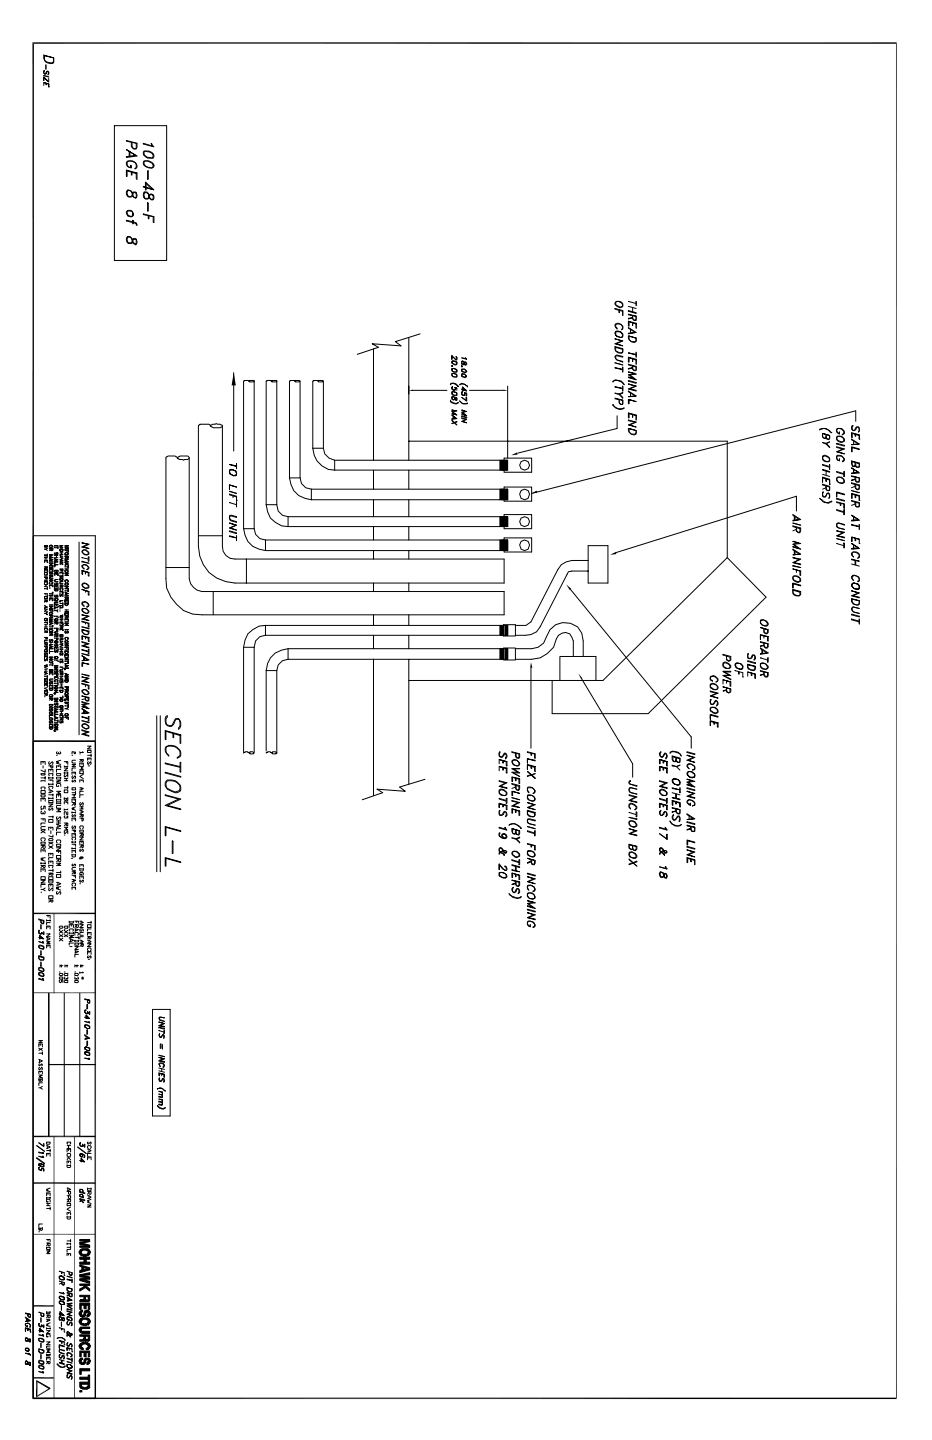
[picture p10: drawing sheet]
<svg xmlns="http://www.w3.org/2000/svg" width="279mm" height="432mm" viewBox="0 0 279 432" stroke-linecap="round" stroke-linejoin="round" font-family="sans-serif">
<path d="M9.7 12.9h259.1M9.9 12.7v406.8M9.9 222.2h18.7v197.1M9.9 273.9h18.7M14.6 297.8v43M9.9 340.8h18.7M9.9 354.8h18.7M9.9 391.6h6.2M9.7 419.3h259.1M9.9 413.2h6.2M11 413.8v5.3" fill="none" stroke="#000" stroke-width=".42"/>
<g fill="none" stroke="#000" stroke-width=".3">
<path d="M13.1 16.5l3 .9-2.8-.7v1.3a2.58 2.58 0 0 0 2.4 .8l.4-.4v-1v1.4a2.07 2.07 0 0 1-2.2-.2 2.07 2.07 0 0 1-.8-2.1zM13.8 19.5v1.2M268.7 12.7v406.8M13.1 24.8l1.5 .4v.8v-.8zM13.1 24.8v.8zM13.1 21.2h.2l-.2 .6 .4 .4 .5-.8 .6 .2v.6l-.2 .2 .2-.4-.2-.6-.4 .2-.2 .6h-.5l-.2-.2zM13.1 23.1l1.5 1.5-1.5-1.3v.8zM13.1 22.6l1.5 .5M13.8 25v.4h.2v-.4M14.6 23.5v1.1zM14.6 26h.2M34.3 37.7h15.7v40.4h-15.7z"/>
<path d="M37.9 44.9l3.2 1.9-3.2 .4v-.2l2.7-.4zM37.9 51l3.2 .9v1.9l-.2-.2v-1.5l-2.8-.9v1.7h-.2zM37.9 44.9h.2M38.1 58.2l.2 .6M38.3 57.1l1.1 .3 .4 1.4 .8 .7a1.21 1.21 0 0 0 0-1.9h-.6l-.2 .2-.4 1a.85 .85 0 0 1-1.3-.6zM38.3 48.3h1.5l.6 .4 .7 .8v.7l-.7 .4 .5-.2v-1.3l-.5-.4-1.2-.4h-.5l-.6 .4a1.15 1.15 0 0 0 1.1 1.5v-.7l.2 .2v.7a1.25 1.25 0 0 1-1.3-.7 1.25 1.25 0 0 1 .2-1.4zM38.3 57.1l-.2 .3M38.7 45.3v1.7M38.9 45.5v1.5M39.4 42.8l.2 1.4 .4 .5h.9l.2-.5v-1.2l-3.2-.9v.2l3 .7v1.4a.85 .85 0 0 1-1.3-.6v-1M39.4 51.6v.9h.2v-.9M40.9 57.8v1.5l-.9-.2-.2-1.1a1.61 1.61 0 0 0-1.5-1.1 1.27 1.27 0 0 0 .2 2.2h.9l.4-.5v-.6l.2-.2h.6l.3 .2"/>
<path d="M43 43l2.7 .8-.4-.8 .8 1-3.1-.8zM43.2 45.3h1.5a1.67 1.67 0 0 1 1.4 1.7l-.2 .4h-1.7a1.52 1.52 0 0 1-1-2.1zM43.2 48.3h1.5a1.67 1.67 0 0 1 1.4 1.7l-.2 .2a2.46 2.46 0 0 1-2.9-1.1zM43.2 57.8h.8l.7 .8v.7l.6 .6h.6l.2-1.1-.6-.6h-.4l-.4 .4-.3 .9-1.2-.2zM43.2 46.4a2.3 2.3 0 0 0 2.7 .8M43.2 49.3a2.3 2.3 0 0 0 2.7 .9M43.2 58.8l.2 .7M43.4 57.6l-.2 .4M43.6 54.8l1.9 1.9-2.5-.8v.2l3.1 .8-2.5-2.3v2.3h.2v-2.1M44.2 51.2h.2v2.6h-.2zM45.7 46.1l.2 .5-.2 .6M45.7 49.1l.2 .4-.2 .7"/>
<path d="M45.7 58.4l.2 .4-.2 1.1M45.9 46.4a2.6 2.6 0 0 0-2.7-.9v1.1M45.9 49.3l-1.7-1h-.6l-.4 .2v1M45.9 58.6l-.6-.4-.4 .4-.2 .9-.5 .2a1.17 1.17 0 0 1-1.1-.6 1.17 1.17 0 0 1 .1-1.3v-.2h.8l.7 .6 .2 1.1 .6 .6 .4-.2M38.1 72.2l.2 .6M38.3 63.1l1.3 .2 .4 .8v.5l-.4 .4-1.3-.2-.4-.9v-.4zM38.3 63.3h.9l.6 .4v1.1l-.6 .2-.3-.2a1.13 1.13 0 0 1-.8-1.3zM38.3 71.1l1.1 .2 .4 1.5 .8 .6a1.21 1.21 0 0 0 0-1.9h-.6l-.6 1.3h-.9a1.21 1.21 0 0 1-.2-1.7zM38.3 70.9l-.2 .4M39.8 66l.2 .3v.8h-.2zM40.9 66.9v.6h.2l-.2-.6-.5-.2-2.5-.7v.3l3 .8M40.9 72l-.3-.2h-.6l-.2 .2v.6l-.4 .4h-.9a1.34 1.34 0 0 1-.2-2.1h.6l.9 1.1a1.13 1.13 0 0 0 .8 1.2l.3-.2"/>
<path d="M40.9 71.8v1.4M43 64.1l3.1 .9v1.7h-.2v-1.7l-2.9-.7zM44.2 60.7l.2 .3v2.3h-.2zM44.4 64.8v.8h.3v-.8M184.4 90.8l.4-.4h1l.9 .6v.9l-.9 .4-.8-.4-.6-.7zM184.4 99.7l.4-.4a1.68 1.68 0 0 1 1.9 1l-.4 .9-1.7-.7v-1h1.2a1.28 1.28 0 0 1 .7 1.7l-1.1-.2a1.08 1.08 0 0 1-1-1.3zM184.4 92.5l2.3 .6v1.5v-1.3l-2.3-.6zM184.4 97.4l.6-.5 1.3 .5 .4 .4v.8l-.4 .2 .4-.4v-.4l-.4-.6-.5-.2h-1.2v1l.4 .4-.6-.8zM184.6 90.6l.4-.2a1.63 1.63 0 0 1 1.7 1l-.4 .7h-.5l-1.2-.7zM185.6 92.9v.9zM188.4 90.4l2.3 .6zM188.4 91.9l2.3 .6z"/>
<path d="M188.4 93.1l2.3 .7v.2l-2.3-.7zM188.4 94.2l2.3 .6-2.3-.4zM188.4 95.5l1.3-.3-1.3 .5zM188.4 96.3l2.3 .6v1.5v-1.2l-2.1-.7v1.3h-.2zM188.4 98.2l2.3 1.5-2.3 .4v-.2l2.1-.2-2.1-1.3zM188.4 90.4h.2M189 98.6v1.3v-1.1M189.7 92.3v1.3zM189.7 96.7v.9zM189.7 94.6v.9l.6 .6 .4-.4v-.9v1.3h-.6l-.4-.4zM190.7 90.4v1.3M70.1 111.8v23.5"/>
<path d="M74.7 114.1h1.5v.4h-1.5zM74.9 114.3h-.4v-.2h-1.3l-.2 .2v44.2M76.2 114.3v44.2M81.5 114.3v.2h1.5v-.4h-1.5v.2l-.2-.2h-1.3l-.2 .2v37M83 114.3v37M88.5 114.1h1.2l.3 .2-.3 .2h-1.2zM88.5 114.3l-.2-.2h-1.3l-.2 .2v29M90 114.3v29M95.5 114.1h1.2l.2 .2-.2 .2h-1.2zM95.5 114.3l-.3-.2h-1.2l-.2 .2v20.1M96.9 114.3v20.1M112 104.6v33.4"/>
<path d="M122.6 101.2v36.8M123.8 117.1h10.2M125.9 100.1l-7.4 2.3 1.7 1.3-8.7-.6 2 1-6.4 2.2M135.3 114.9h1l1.1 1.1-1.5-1.1-.9 .2v.3zM135.5 109.6l.2 .3zM135.5 112l1.2 .2 .2 .2v.6l-1.2-.2-.2-.2zM135.5 117.5l1.2 .2 .2 .2v.6l-1.2-.2-.2-.2zM135.5 119.2l.2-.2 .6 .2 .2 .8h.4v-.6l-.2-.2-.4 .2v.4h-.6zM135.5 106.7v1v-1l1 1h.4v-.6l-.2-.2 .2 .2v.8h-.4zM135.5 108.4h.8l.6 .4M135.5 110.7l.2 .4M135.5 112.2l.2 .4"/>
<path d="M135.5 116.4l.6 .7 .4-.3M135.5 116.2l.2-.2-.2 .4 .4 .4M135.5 117.7l.2 .4M135.5 119.6l.2 .2M135.7 108.2l1.2 .4v.6l-.6 .2a.85 .85 0 0 1-.6-1.2zM135.7 118.7l1.2 1.3v-.6l-.2-.2-.8 .8-.4-.4v-.6zM135.7 108.4l-.2 .2 .2 .4-.2-.2M135.7 110.7h-.2l.6-.2a1.1 1.1 0 0 1 .8 1l-1.2-.2-.2-.2v-.6h.8l.6 .6M135.7 112l-.2 .2 .2-.2 1 .2 .2 .2v.6h-.8l-.6-.4M135.7 116h-.2v.6l.4 .5 .6-.3v-.6l.4 .2-.6-.2 .2 .4-.4 .5M135.7 117.5l-.2 .2 .2-.2 1 .2 .2 .2v.6h-.8l-.6-.4M135.7 119l-.2 .2"/>
<path d="M136.9 116.4v.7zM136.9 108.6v.6l-1.2-.2M136.9 110.9v.6h-.8l-.6-.4M137.8 115.4l.2-.3a1.82 1.82 0 0 1 2.1 .9l-.6-.6a1.44 1.44 0 0 0-1.7 0zM138.4 108.4l.7 .2 .2 .8 .6-.2-.2-.6h-.4l-.2 .6h-.5l-.2-.2zM138.4 109.6l.2 .3-.2 .2zM138.4 110.7h.9l.6 .8-.4 .3-.9-.3-.2-.2zM138.4 112.2l.2-.2 .7 .2 .6 .6-.4 .4-.9-.2-.2-.2zM138.4 107.3l1.3 .2-.2-.2 .4 .4zM138.4 111.1l1.1 .7 .2-.3v-.4l-.4-.4h-.9v.6M138.4 112.6l.7 .4h.6v-.4l-.4-.4h-.9v.6M138.4 118.1l.7 .4"/>
<path d="M138.4 117.7l.2-.2-.2 .2v.6l.2 .2M138.4 109l.2 .2M138.4 109.9h.2M138.6 108.2l.5 .2 .2 .8 .4 .2v-.8h-.4v.4l-.4 .4-.5-.2v-.8zM138.6 116.2l1.1 .9-1.3-.5v.2l1.5 .5-1.3-1.3v1.1l.3 .2v-1.1M138.6 117.5h-.2v.8l.5 .2h.4v-.6l.4 .2v.6h.2v-.8l-.6-.2v.8h-.2l.2-.2M138.6 108.4l-.2 .2M140.8 117.1h10.1M152.2 115.8v21.6M183.7 114.3l.9-.4a3 3 0 0 1 2.5 1.5 3.5 3.5 0 0 0-3-1.3l-.4 .4zM184.4 119.4l2.3 .6-2.3-.4zM184.4 101.6l2.3 .6-1.9 .9 1.9 .6-2.3-.6 2.1-.9z"/>
<path d="M184.4 103.9l2.3 .7v1l-.2 .2h-1.1a1.58 1.58 0 0 1-1-1.9zM184.4 106.9l.4-.4 1.9 .4v.2l-2.1-.4v.8l.4 .4 1.7 .5v.2l-1.7-.7zM184.4 101.6h.2M184.4 108.8l2.3 .6M184.4 110.3h.2M184.4 116h.2M184.6 104.1l2.1 .7-.2 1h-.7l-1-.4-.2-.2zM185.6 118.1l1.1 1.3-1.1-1.1-1.2-.4 1.2 .2 1.1-.4v.2l-1.1 .4M185.6 119.8v.8l.7 .7 .4-.2v-1.1v1.3h-.6l-.5-.4zM186.7 110.7l-2.3-.4 2.3 .6M186.7 116.4l-2.3-.4 2.3 .6M186.7 110.1v1.4"/>
<path d="M186.7 115.8v1.5M188.4 110.5l1.3-.2-1.3 .4zM188.4 119.8l2.3 .6-2.1-.6v1.3h-.2zM188.4 100.8l2.3 .6-2.1-.6v1l.6 .6h1.3l.2-1v1a1.21 1.21 0 0 1-1.5 0l-.8-1zM188.4 107.1l2.3 .6v1.5v-1.3l-2.1-.6v1.3h-.2zM188.4 109.2l2.3 .7v1.2h-.6l-.4-.4v-1.1v.9l.6 .6 .4-.4v-.6l-2.3-.7zM188.4 111.5l2.3 .7-1.9 .2 1.9 1.5-2.3-.7v-.2l1.9 .7-1.9-1.3 1.9-.4zM188.4 114.1l2.3 .6v.2l-2.3-.6zM188.4 115.1l2.3 .7-1.9 .8 1.9 .5v.2l-2.3-.7 2.1-.8zM188.4 117.3l2.3 1.4-2.3 .3 2.1-.3-2.1-1.2zM188.4 105.8h.2M188.4 111.5h.2"/>
<path d="M188.4 115.1h.2M189 117.7v1.3v-1.1M189.7 107.5v.9zM190.7 106.3l-2.3-.5 2.3 .7M190.7 105.6v1.5M53.1 137.4l.7 .4 1.2 .2 .2-.2h1.1l.4-.6-.4-.5h-2.3l-.9 .7-.6-.7h-2.1l-.7 .5v36.4l.3 2.7 1.2 2.8 1.7 2.1 2.1 1.9 2.8 1 2.7 .3h90.6v-7h-90.6a4.5 4.5 0 0 1-3.8-3.8v-36.2M63.1 127.6l.6-.4h.9l.2-.2 1.2 .2 .7 .6-.7 .5h-2.1l-.8-.5zM63.1 127.6l-.4-.4h-2.8l-.4 .4v36.2a10.8 10.8 0 0 0 11 11h80.6v-7.2h-80.6a3.6 3.6 0 0 1-3.8-3.8v-36.2M68.8 139.3h.2M70.9 139.7l-2.1-.4 2.1 .6M70.9 139.1v1.4zM93.8 134.4a6.7 6.7 0 0 0 6.5 6.6"/>
<path d="M93.8 134.4h3.1M96.9 134.4l.5 1.7 1.2 1.3 1.7 .6M100.3 138h51.9v3h-51.9M100.3 138v3M122.6 132.3h95.4v34.9M135 120a1.51 1.51 0 0 0 2.4 .6v.3a2.01 2.01 0 0 1-2.4-.7zM135.5 123l1.4 .2-1.2 .4 1.2 .9-1.4-.5 1.2 .2-1.2-.8 1.2-.2zM135.5 124.5l1.4 1-1.4 .2v-.2h1.2zM135.5 127l1.4-.6v.2zM135.5 125.9l1.4 1.5zM135.5 123h.2M135.5 124.5h.2"/>
<path d="M135.9 124.7v.8v-.6M137.8 120.2a1.62 1.62 0 0 0 2.3 .7M138.4 123l1.5 .4-1.3 .2 1.3 1.1-1.5-.5v-.2l1.1 .5-1.1-.9 1.1-.2zM138.4 124.7l1.5 .4v.2l-1.5-.4zM138.4 125.3l1.5 .4-1.3 .7 1.3 .4-1.5-.4 1.3-.7-1.3-.2zM138.4 123h.2M139.7 120.2v-1l.2 .2v.8l-1.5-1 1.5 1M149.9 138v3M150.1 138v3M150.3 138v3M150.5 138v3M150.7 138v3"/>
<path d="M150.9 138v3M151.1 137.4h8.3v4.2h-8.3zM151.6 138v3M151.8 138v3M152 138v3M183.7 121.3l.2 .2a2.41 2.41 0 0 0 3 .8h.2a2.2 2.2 0 0 1-3.4-1zM185 124.7v3.8l-29.8 7.4M188.4 123.8l2.3 .7v1.4v-1.2l-2.1-.7v1.3h-.2zM188.4 125.9l2.3 .7-1.9 .8 1.9 .7-2.3-.7 2.1-.8-2.1-.4zM188.4 128.5l2.3 .6-2.1-.6v1l.6 .7h1.3l.2-1.1v1.1a1.21 1.21 0 0 1-1.5 0l-.6-.7zM189.7 124.2v.9zM245.7 128.7a2.28 2.28 0 0 1 3.2 .8l.4 .3-1-.9a2.07 2.07 0 0 0-2.6 0z"/>
<path d="M246.6 136.7l.4-.2a1.63 1.63 0 0 1 1.7 1.1v.6l-.2 .2h-1.1l-.8-.6zM246.6 137.2l.4-.5a1.63 1.63 0 0 1 1.7 1.1l-.4 .6a1.63 1.63 0 0 1-1.7-1zM246.6 130l2.1 .6v1.1l-.4 .2-.4-.2-.3-.7v.4h-.6l-.4-.4v-1v.8l.6 .6 .4-.4v-.6l.3 1 .6 .3 .2-.3v-.8zM247.6 132.9l1.1 1.3-1.1-1.1-1-.4 1 .2 1.1-.4-1.1 .6M248.7 139.9l-2.1-.6v.2l2.1 .6M248.7 139.3v1.5M250.8 131.2l.4-.4 1.1 .2a.85 .85 0 0 1 .6 1.3 1.52 1.52 0 0 1-2.1-1.1zM250.8 132.9l2.4 .7v.2l-2.4-.7zM250.8 134l2.4 .6-2.2 .9 2.2 .6-2.4-.6 1.9-.9-1.9-.4zM251 130.8h1.3l.9 .9v.6l-.9 .4a1.47 1.47 0 0 1-1.5-1.7zM251 128.5l-.2 .4 .2 .9 .7 .2v-.5v.7l-.5-.2-.4-.5v-.8l.2-.2h1.3l.6 .6 .3 .9-.7 .4 .4-.4v-.9l-.6-.4zM251 136.5l1.3 .2 .9 .9v.4l-.7 .4v-.2h.4v-.8l-.6-.7h-1.3l-.2 .7 .4 .6h.5v-.4v.6l-.7-.2-.2-.4v-.9z"/>
<path d="M255.3 134l2.3 .6v.2l-2.1-.6v1.3h-.2zM255.3 129.8l2.3 .6v1.3v-1.1l-2.1-.6v1.2l-.2-.2zM255.3 131.7l2.3 1.4-2.3 .2 2.1-.2-2.1-1.2zM255.5 127.6h.2l-.2 .2v1.1l.4 .2 .4-.2 .5-.8h.6l.2 .2v1l-.2 .2a1.21 1.21 0 0 0 0-1.4h-.6v.2a1.1 1.1 0 0 1-1.1 .8 1.01 1.01 0 0 1-.2-1.5zM255.9 132.1v1.2zM256.3 130.2v.6h.2v-.6M256.3 139.5l.5 .6h.8v-1.2l-2.3-.7 .2 1.5 .2 .2h.6l.2-.4M256.3 138.6v1.1h-.6l-.2-.2v-1.1l2.1 .7-.2 1-.9-.2v-1.3M256.5 126.4v-3.2l-97.1 24.8M257.6 131.7h.2M68.8 141l.2-.2a2.15 2.15 0 0 1 1.9 .8l-.2 .9-.6 .2-.9-.5-.4-.6 .2-.6h1.1a1.28 1.28 0 0 1 .6 1.7 2.15 2.15 0 0 1-1.9-.9zM68.8 145.4l2.1 .6-2.1-.6v1.3z"/>
<path d="M68.8 150.7l2.1 .6zM68.8 148.2l2.1 .6v1.3v-1.1l-2.1-.6zM68.8 154.7l.6-.2 1.5 .4v.3l-1.9-.5-.2 .5 .2 .6 1.9 .6v.2l-1.9-.6zM68.8 156.8l2.1 .7-1.9 .8 1.9 .7-2.1-.7 1.9-.8zM68.8 159.2l2.1 .6v.2l-2.1-.6zM68.8 147.3l2.1 .7M68.8 150.7h.2M68.8 156.8h.2M69.8 148.6v.6zM70.9 150.5v1.5zM70.9 150.1h.2M76.2 158.5h-3.2a6.7 6.7 0 0 0 6.6 6.6"/>
<path d="M76.2 158.5l.4 1.7 1.3 1.3 1.7 .4M79.8 151.3a6.4 6.4 0 0 0 6.6 6.6M79.8 151.3h3.2M83 151.3l.4 1.9 1.3 1.3 1.7 .4M86.4 154.9h65.8v3h-65.8M86.4 154.9v3M90 143.3h-3.2a6.7 6.7 0 0 0 6.5 6.6M90 143.3l.4 1.7 1.3 1.3 1.6 .4M93.3 146.7h58.9v3.2h-58.9M93.3 146.7v3.2M112 141v5.7M112 149.9v5"/>
<path d="M112 157.9v4M122.6 141v5.7M122.6 149.9v5M122.6 157.9v4M149.9 146.7v3.2M149.9 154.9v3M150.1 146.7v3.2M150.1 154.9v3M150.3 146.7v3.2M150.3 154.9v3M150.5 146.7v3.2M150.5 154.9v3"/>
<path d="M150.7 146.7v3.2M150.7 154.9v3M150.9 146.7v3.2M150.9 154.9v3M151.1 146h8.3v4.3h-8.3zM151.1 154.3h8.3v4.2h-8.3zM151.6 146.7v3.2M151.6 154.9v3M151.8 146.7v3.2M151.8 154.9v3M152 146.7v3.2M152 154.9v3"/>
<path d="M156.2 147.1l1.1-.4 1 .4 .4 1.1-.4 1.2-1 .5-1.1-.5-.4-1.2zM237.7 159.2l1.1-.4zM237.7 154.3l2.3 1.5-2.3 .4v-.2l1.9-.2-1.9-1.3zM237.7 157.7l2.3 .6-.2 1.3-.2 .2-.8-.4v-1.3v.9l.4 .6h.6v-1.1l-2.1-.6zM237.7 156.8l2.3 .7M238.1 154.7v1.3M238.3 154.9v1.1M238.8 153.2v-4.4l-54.2 16.9M245.7 149.4l.3 .2a3.6 3.6 0 0 0 2.3 1.1l1-.4v.2h-.4l-.6 .4a3 3 0 0 1-2.6-1.5zM246.6 140.8l2.1 .6v.2l-2.1-.6zM246.6 142.2l2.1 .7zM246.6 146.7l1-.4z"/>
<path d="M246.6 143.1l2.1 .6v1.5v-1.3l-2.1-.6v1.3zM246.6 145.2l2.1 .6v1.3l-1.1-.2v-1.3v.9l.5 .6h.4l.2-1.1-2.1-.6zM246.6 147.5h.2a.87 .87 0 0 0-.2 1 .87 .87 0 0 0 .8 .5l.5-1 .4-.3 .4 .5v1l-.2 .2a1.21 1.21 0 0 0 0-1.4l-.6 .2-.5 .8h-.6l-.2-.2zM247.6 141.2v1.3zM247.6 143.5v.9v-.7M248.7 145.2h.2M250.8 143.5l.4-.4 1.1 .2 .6 .4v1.1h-1.2l-.5-.2zM250.8 147.5l2.4 .7v.2l-2.4-.7v1.3zM250.8 149.4l2.4 .7v.2l-2.4-.7zM250.8 150.5l2.4 .6v1.3h-.3v-1.3l-2.1-.4zM250.8 159.2l2.4 .4-2.2 1.1 2.2 .4v.2l-2.4-.6 1.9-.9zM250.8 159.2h.2"/>
<path d="M251 143.1h1.3l.6 .6 .3 .9-.9 .4a1.47 1.47 0 0 1-1.5-1.7zM251 156.8l2.2 .5v.2l-1.7-.7-.7 .5 .2 .8 2.2 .7-2.2-.7-.2-.2v-.8zM251.9 150.9v.7h.2v-.7M252.9 142l-2.1-.6v.2l2.1 .6M252.9 141.4h.3v1.5h-.3zM252.9 153.5l-2.1-.7v.2l2.1 .7M252.9 152.8h.3v1.5h-.3zM255.3 142.7l2.3 .6-2.3-.4zM255.3 143.9l1-.2-1 .4zM255.3 146.3l1-.5zM255.3 151.6l1-.5zM255.3 157.3l2.3 .6-2.3-.4z"/>
<path d="M255.3 140.3l2.3 1.5-2.3 .2v-.2l2.1-.2zM255.3 148l2.3 .6v1.5v-1.3l-2.1-.6v1.2h-.2zM255.3 154.5l2.3 1.5-2.3 .2v-.2l2.1-.2zM255.3 140.3h.2M255.3 147.1l2.3 .6M255.3 154.5h.2M255.9 140.5v1.5M255.9 154.7v1.5M256.3 143.1l.2 1.3 .3 .2h.8v-1.3v.8l-.4 .5-.7-.5v-1M256.3 145.2l.2 1.3 .7 .4 .4-.2v-1.3l-2.3-.6v.2l2.3 .6-.2 1.1h-.6l-.3-.2v-1.3M256.3 148.4v.8h.2v-.6M256.3 150.5l.2 1.3 .3 .2h.8v-1.3l-2.3-.6v.2l2.3 .6-.2 1.1h-.6l-.3-.2v-1.3"/>
<path d="M257.6 150.1h.2M257.6 157.3v1.5M9.9 160.7h18.7v61.5h-18.7zM13.3 167h.9v.2h-.9zM13.3 167.6h.9zM13.3 168.1h.9v.6v-.6zM13.3 168.1v.6zM13.3 170h.9zM13.3 170.4l.5-.2-.5 .4zM13.3 170.8h.9v.6v-.6zM13.3 170.8v.6zM13.3 173.1h.9z"/>
<path d="M13.3 174.4h.9v.6v-.6zM13.3 174.4v.6zM13.3 175.3h.9zM13.3 175.9l.9-.6zM13.3 175.9h.9zM13.3 176.5h.9zM13.3 178h.9zM13.3 178.9h.9l-.2 .6-.7-.2 .2-.4h.5l.2 .6h-.9zM13.3 179.9h.9zM13.3 163.6h.9v.4h-.4v-.2v.2h-.5v-.4v.4h.5v-.4v.4h.4v-.4zM13.3 164.7l.9-.2zM13.3 171.7h.9v.6h-.2h.2l-.2-.6h-.5l-.2 .6h.2h-.2z"/>
<path d="M13.3 170h.2M13.3 179.9h.2M13.3 176.5h.2M13.3 178h.2M13.3 172.7h.9M13.3 173.1h.2M13.3 174h.9M13.3 175.3h.2M13.8 164.7l.4 .4zM13.8 167.2v.4zM13.8 168.1v.4zM13.8 170.8v.4z"/>
<path d="M13.8 174.4v.2zM13.8 178v.4zM13.8 170v.4h.4v-.4l-.2 .6zM13.8 173.1v.5h.4v-.5M13.8 179.9v.4h.4v-.4l-.2 .7zM14.2 178v.6zM14.2 166.4h-.9v.2h.9M14.2 168.7h.2M14.2 178.6h.2M14.2 171.4h.2M14.2 166.2v.6M14.2 176.1v.6"/>
<path d="M14.2 175h.2M14.8 163.6l.7-.2 .4 .6-.9 .3zM14.8 163.6h.9v.4l-.2 .3-.7-.3zM14.8 165.1l.4-.2zM14.8 170.6v.6zM14.8 175.5v.4zM14.8 176.3h.2zM14.8 178h.9zM14.8 178.4h1.1v.2h-1.1zM14.8 179.1h1.1zM14.8 179.5v.6zM14.8 164.5h1.1v.4l-.7 .2v-.4l.3 .4h.2v-.4h-.9z"/>
<path d="M14.8 166.4h1.1l-.9 .4 .9 .4h-1.1h.7l-.7-.4 .7-.4zM14.8 167.4l1.1 .5-1.1 .4v-.2l.9-.2zM14.8 167.4h.2v.7v-.5M14.8 168.9h1.1l-.9 .6h.9h-1.1l.9-.6zM14.8 170.6h1.1v.6h-.2v-.6zM14.8 171.4h1.1l-.9 .7h.9h-1.1l.9-.4h-.9zM14.8 172.5l1.1 .2-1.1 .4 .9-.4zM14.8 173.4h1.1l-.9 .6h.9h-1.1l.9-.4h-.9zM14.8 174.6v.4h.2h-.2l.2-.6h.7l.2 .4-.4 .2h.2l-.2-.6zM14.8 175.5h1.1v.4h-.2v-.4zM14.8 179.5h1.1v.6h-.2v-.6zM14.8 172.5h.2"/>
<path d="M14.8 176.3h.2M14.8 166.4h.2M14.8 168.5h1.1M14.8 168.9h.2M14.8 178h.2M15 172.9v-.4v.6M15.2 170.6v.4zM15.2 175.5v.2zM15.2 178.6v.5zM15.2 179.5v.4zM15.7 170h-.9v.2h.9M15.7 169.8h.2v.6h-.2z"/>
<path d="M15.7 177.6h.2v.6h-.2zM16.3 166.6h1.1zM16.3 167.2h1.1zM16.3 168.5h1.1h-.9v.6h-.2zM16.3 169.3h1.1h-.9v.7h-.2zM16.3 167.4l1.1 .5-1.1 .4 .8-.4-.8-.3zM16.3 171h1.1h-.9v.7l.4-.3v-.4v.7l.5-.3v-.4v.7h-.5v-.3v.3h-.4zM16.3 171.9h1.1v.6v-.4h-.9v.4h-.2zM16.3 175.7h1.1h-.9v.6h-.2zM16.3 176.5h1.1v.7h-.9zM16.3 163.6h1.1M16.5 179.5h.6l.3 .4-.3 .2h-.6l-.2-.2 .2-.4h.9l-.3 .6h-.6z"/>
<path d="M16.5 165.7v.5h.4v-.5h.5v.5l-.3 .2 .3-.5-.5-.2v.5l-.4 .2-.2-.2zM16.5 173.8h.9h-.7l-.2 .2v.4h.9h-.9l-.2-.2zM16.5 174.8v.7l.4-.2v-.5h.5v.5l-.3 .2 .3-.5-.5-.2v.5l-.4 .2-.2-.2zM16.5 176.7h.9v.3l-.3 .2h-.6zM16.5 178.4v.7l.4-.2v-.5l.5 .2v.5h-.3l.3-.2-.3-.5-.2 .7h-.4l-.2-.2zM16.5 167.6v.7M16.7 167.6v.5M16.9 166.6v.6zM16.9 172.1v.2zM16.9 175.7v.4zM17.4 175.7v.6zM17.4 164h-1.1v.3h1.1"/>
<path d="M17.4 163.8v.7M17.4 172.5h.2M17.4 176.3h.2M18 163.8l.8 .5h-.8h.6zM18 164.7h.8v.6h-.8v-.6h.8l-.2 .6-.6-.2zM18 165.7h.8zM18 166.2h.8v.2h-.8zM18 166.6l.8 .4zM18 167.2l.8-.2zM18 167.9l.8-.5-.8 .5 .8 .2zM18 168.3l.8-.2zM18 168.3l.8 .2z"/>
<path d="M18 171.2l.4-.2zM18 171.7h.8v.4v-.4zM18 171.7v.4zM18 173.4h.8v.6h-.8l.2-.6 .6 .2v.4h-.8zM18 175.5h.8zM18 175.9l.4-.2-.4 .4zM18 177.4h.8v.4v-.4zM18 177.4v.4zM18 163.6h.8l-.8 .2 .6-.2zM18 166.6h.2v.6v-.4M18 168.7h.8v.2h-.8zM18 170.6h.8v.6h-.4v-.4v.4h.4v-.4h-.8z"/>
<path d="M18 172.5v.4h.4l.4-.4v.6v-.6l-.6 .6h-.2zM18 176.3h.8v.7h-.2h.2l-.2-.7h-.4l-.2 .7h.2h-.2zM18 178v.6h.4v-.4l.4-.2v.9v-.7l-.8 .7zM18 163.6h.2M18 175.5h.2M18.2 168.9l.6 .4-.4-.4M18.4 165.7v.5zM18.4 168.9l-.4 .4zM18.4 171.7v.2zM18.4 177.4v.2zM18.4 175.5v.4h.4v-.4l-.2 .6zM18.8 174.4h-.8v.6h.8"/>
<path d="M18.8 172.1h.2M18.8 177.8h.2M19.5 170h.8zM19.5 171l.6-.2 .4 .4-.2 .5h-.6zM19.5 171h.8v.4l-.2 .3-.6-.3zM19.5 177.2h.8zM19.5 164h1l-.8 .5h.8v.2h-1l.8-.7zM19.5 164.9h1v.6h-.2v-.4h-.8zM19.5 166.8h1v.4l-.4 .2-.2-.6 .2 .6h.2v-.6zM19.5 167.6h1l-.8 .5 .8 .4h-1h.8l-.8-.4 .8-.2h-.8zM19.5 168.7l1 .4-1 .4v-.2l.8-.2zM19.5 171.9h1l-.8 .6h.8h-1l.8-.6z"/>
<path d="M19.5 174l.2 .6-.2-.6 .4-.2 .6 .6-.2 .2v-.6zM19.5 175.9h1l-.8 .6h.8h-1l.8-.6zM19.5 177.6l1 .4-1 .2 .8-.2zM19.5 177.6h.2v.6v-.4M19.5 179.1h1l-.8 .4h.8v.2h-1l.8-.6zM19.5 179.9h1v.7h-.2v-.5h-.8v.5zM19.5 163.6h1M19.5 164h.2M19.5 166.8h.2M19.5 168.7h.2M19.5 170h.2M19.5 170.6h1"/>
<path d="M19.5 171.9h.2M19.5 175.9h.2M19.5 177.2h.2M19.5 178.6h1M19.5 179.1h.2M19.7 165.7h.6l.2 .5-.2 .2h-.8zM19.7 165.7h.6v.7h-.8zM19.7 168.9v.4zM19.7 174.8h.6l.2 .5-.2 .2h-.8zM19.7 174.8h.6v.7h-.8zM19.9 165.1v.2zM19.9 167l-.4 .4 .4-.2"/>
<path d="M20.3 169.5h.2v.7h-.2zM20.3 176.7h.2v.7h-.2zM23.7 162.6v57.7M24.6 165.3l.4-.4h.8l.9 .8v.5l-1.3 .2zM24.6 167.2l1.9 .4zM24.6 162.8l2.1 .4-1.7 .8 1.7 .5-2.1-.5 1.6-.8zM24.6 168.3l2.1 .6-2.1-.4zM24.6 169.5l1.2-.2 .9 .9-.7 .6 .5-.2a1.11 1.11 0 0 0-1.3-1.3l-.4 .2v.7l.4 .4-.6-.6zM24.6 171l2.1 .7v1h-.2v-1l-1.7-.5v1.1l-.2-.2zM24.6 176.7l2.1 .7v1h-.2v-1zM24.6 162.8h.2M24.6 167.2h.2"/>
<path d="M24.6 176.7h.2M24.8 165.1a1.28 1.28 0 0 1 1.7 .6v.5l-.7 .2a1.08 1.08 0 0 1-1-1.3zM24.8 175l.6-.2 1.1 .7v.8h-1.1l-.6-.4zM25 174.8l1 .2 .7 .7v.4a1.31 1.31 0 0 1-2.1-.8zM25.6 171.4v.7zM25.6 177.2v.4zM26.5 167h.2v1.3h-.2zM49.7 170.2h7M59.5 160.7h7.2M63.9 177.4v7M68.8 160.7l2.1 .6-2.1-.4zM70.9 160.7v1.4z"/>
<path d="M73.9 167.6v7.2M79.6 161.9h72.6v3.2h-72.6M79.6 161.9v3.2M112 165.1v2.5M112 174.8v2.6M122.6 165.1v2.5M122.6 174.8v2.6M149.9 161.9v3.2M150.1 161.9v3.2M150.3 161.9v3.2M150.5 161.9v3.2M150.7 161.9v3.2"/>
<path d="M150.9 161.9v3.2M151.1 161.3h8.3v4.2h-8.3zM151.6 161.9v3.2M151.8 161.9v3.2M152 161.9v3.2M156.2 162.3l1.1-.4 1 .4 .4 1.1-.4 1.3-1 .4-1.1-.4-.4-1.3zM171 176.7l36.2 44.3v3.4M176.3 171.2h-4.9l-1 .2-8.5 16.6-1 1.4-1.7 .9-4.7 .2M176.3 168.1h-4.9l-1.6 .4-1.5 .8-1.1 1.5-8 15.7-1.5 1h-3.2M176.3 163.6h5.9v11.2h-5.9zM218 167.2l-37.2 36.8h-58.2M218 167.2l11.7 11.9-35.4 34.9h-28.8v-10"/>
<path d="M237.7 172.9l.2-.2h1.1a1.18 1.18 0 0 1 .8 1.7l-.8 .2-.9-.4-.4-.4zM237.7 174.8l2.3 .7v.2l-2.3-.7v1.3zM237.7 162.3l2.3 .7-2.1 .2 2.1 1.5-2.3-.7v-.2l1.7 .7-1.7-1.3 1.7-.4zM237.7 164.7l2.3 1.5-2.3 .2 1.9-.2-1.9-1.3zM237.7 167.2l2.3 .4-2.1 1.1 2.1 .4v.2l-2.3-.6 1.9-.8zM237.7 169.5l2.3 .7-2.3-.4zM237.7 170.6l2.3 .6v1.3h-.2v-1.3zM237.7 176.7l2.3 .7v.8l-.4 .4-1.5-.2-.4-.4zM237.7 177l2.1 .6v.8l-.2 .2a1.68 1.68 0 0 1-1.9-1zM237.7 167.2h.2M237.7 170.6h.2M237.7 162.3h.2"/>
<path d="M238.1 172.7l1.7 .7v.8l-.4 .2a1.63 1.63 0 0 1-1.7-1zM238.1 165.1v1.3M238.3 165.3v1.1M238.8 171v.7zM250.8 163l2.1 .6zM250.8 161.5l2.4 .6M250.8 163h.2M252.9 162.8l.3 .2v1.3h-.3zM255.3 167.6l2.3 .7-2.3-.4zM255.3 169.1l2.3 .7zM255.3 175.3l.4-.5 1.5 .2 .4 .7v.4l-.2 .4h-1.3l-.6-.6a.74 .74 0 0 1 .6-1.1 1.28 1.28 0 0 1 1.2 .6 1.28 1.28 0 0 1 .1 1.3l-1.3-.2-.8-.8zM255.3 161.1l2.3 .6-2.1-.6v1.2h-.2z"/>
<path d="M255.3 163l2.3 1.5-2.3 .2v-.2l2.1-.2zM255.3 177.2l2.3 .6-1.9 .8 1.9 .5v.2l-2.3-.7 2.1-.8zM255.3 179.5l2.3 .6-2.1-.4v1.1l.6 .4 1.1 .2 .4-.4v-.9v1.1a1.54 1.54 0 0 1-1.8-.1 1.54 1.54 0 0 1-.5-1.6zM255.3 177.2h.2M255.3 163h.2M255.5 165.7v.9l.4 .4-.6-.6v-.5l.4-.4 1.5 .2 .4 .5v1l-.4 .2 .4-.4a1.47 1.47 0 0 0-1.7-1.5zM255.5 172.7v.9l.4 .4-.6-.6v-.5a1.27 1.27 0 0 1 1.9 0l.4 .5v.8l-.4 .2 .4-.4v-.4a1.61 1.61 0 0 0-2.1-.9zM255.9 163.2v1.5M256.3 161.5v.6h.2v-.6M256.3 168.1v1.2M256.5 168.1v1.2M257.6 161.7v1.3z"/>
<path d="M257.6 163h.2M13.3 180.3l.5-.2-.5 .5zM13.3 181.6l.9 .4zM13.3 182.2l.9-.2-.9 .5zM13.3 182.7h.9zM13.3 183.3l.9-.6zM13.3 183.3h.9zM13.3 186.7h.9zM13.3 187.3h.9zM13.3 188h.9zM13.3 188.4h.9v.4v-.4zM13.3 188.4v.4z"/>
<path d="M13.3 189.2h.9zM13.3 189.7l.5-.3zM13.3 191.1h.9zM13.3 193h.9zM13.3 193.5l.5-.2zM13.3 193.9h.9zM13.3 199.6l.9-.2-.9 .2 .9 .2zM13.3 183.9h.5l.4-.4-.4 .4zM13.3 192l.2 .6h.7h-.9v-.6h.9zM13.3 194.9v.5h.9v-.5v.5l-.7 .2-.2-.7 .2-.2 .7 .2-.4-.2zM13.3 195.8v.6l.5-.2v-.4h.4v.6v-.6l-.7 .6h-.2zM13.3 196.6h.9v.7v-.5h-.9v.5z"/>
<path d="M13.3 197.5v.6h.5l.2-.6h.2v.6v-.4h-.4v.4h-.5zM13.3 193h.2M13.3 181.6h.2M13.3 182.7h.2M13.3 186.7h.2M13.3 189.2h.2M13.3 191.1h.2M13.3 193.9h.2M13.5 181.8v.4zM13.5 185.4l-.2 .7h.9v-.5v.5l-.4 .2-.5-.2 .2-.7 .7 .2zM13.8 183.9l.4 .5zM13.8 187.3v.7z"/>
<path d="M13.8 188.4v.2zM13.8 196.8v.3zM13.8 189.2v.5h.4v-.5M13.8 191.1v.5h.4v-.5M13.8 193v.5h.4v-.5M13.8 193.9l.2 .6 .2-.6v.6h-.4zM14.2 188.8h.2M14.2 197.3h.2M14.2 186.5v.6M14.8 183.7l.7-.2 .4 .4-.4 .5h-.5zM14.8 183.7l.4-.2a.42 .42 0 0 1 .5 .4 .42 .42 0 0 1-.5 .5l-.4-.3zM14.8 185.2l.4-.2z"/>
<path d="M14.8 187.7h.9zM14.8 188.8h.9l.2 .4-.2 .2h-.7zM14.8 188.8h.9v.4l-.7 .2zM14.8 192.6h1.1zM14.8 193.3h1.1zM14.8 194.5h1.1h-1.1v.7zM14.8 195.4h1.1h-1.1v.6zM14.8 199.4h.9zM14.8 181.8h1.1l-.9 .7h.9h-1.1l.9-.7zM14.8 182.9h1.1v.4h-.2v-.4zM14.8 184.6h1.1v.4l-.7 .2v-.6l.3 .6h.2v-.6zM14.8 185.6h1.1l-.9 .2 .9 .5h-1.1h.7l-.7-.5 .7-.2z"/>
<path d="M14.8 186.5l1.1 .4-1.1 .4 .9-.4-.9-.2zM14.8 189.7h1.1l-.9 .6h.9v.2h-1.1l.9-.6h-.9zM14.8 191.8h.2h-.2v.4h.4l.3-.4 .4 .4-.2 .2v-.6h-.2l-.5 .6zM14.8 193.5l1.1 .4-1.1 .4 .9-.4-.9-.2zM14.8 197.1h1.1l-.9 .6h.9h-1.1l.9-.6zM14.8 184.6h.2M14.8 199.4h.2M14.8 181.8h.2M14.8 188.4h1.1M14.8 181.4h1.1M14.8 182.9h.2M14.8 185.6h.2"/>
<path d="M14.8 187.7h.2M14.8 197.1h.2M15 186.7v.4zM15 193.7v.4zM15 198.1h.7l.2 .4-.2 .3h-.7l-.2-.3zM15 198.1l.7 .2-.2 .5-.7-.3zM15.2 182.9v.2zM15.2 192.6v.7zM15.7 187.5h.2v.5h-.2zM15.7 199h.2v.6h-.2zM16.3 180.6h1.1h-.9v.4h-.2zM16.3 182h1.1v.2h-.9v.5h-.2z"/>
<path d="M16.3 184.8h1.1zM16.3 187.1l.6-.2zM16.3 188.4h1.1zM16.3 190.9l.6-.2zM16.3 191.3h1.1zM16.3 197.1l.2-.3h.6l.3 .5-.3 .2h-.6v-.7h.6l.3 .3-.3 .4h-.6zM16.3 197.9h1.1zM16.3 181.2h1.1h-.9v.6h-.2zM16.3 183.1l1.1-.2zM16.3 186.5h1.1v.6h-.5v-.4v.4l.5-.4h-1.1zM16.3 189.7l.2-.3h.9h-.9v.5h.9v.2h-.7zM16.3 190.3h1.1v.6h-.5v-.4v.4l.5-.4h-1.1z"/>
<path d="M16.3 194.1h1.1h-.9v.6h-.2zM16.3 191.3h.2M16.3 184.8h.2M16.3 188.4h.2M16.3 197.9h.2M16.3 199.6h1.1M16.5 192.2h.6l.3 .4-.3 .2h-.6l-.2-.2 .2-.4h.6l.3 .2-.3 .4h-.6zM16.5 193.3v.4l.4-.4h.5v.4l-.3 .2 .3-.4-.5-.2v.4l-.4 .2-.2-.4zM16.5 194.9v.7l.4-.2v-.5h.5v.7h-.3l.3-.2-.3-.5-.6 .7-.2-.2zM16.7 185.4l.7 .2v.2l-.5 .5-.4-.2v-.5h.6l.3 .2-.3 .5h-.6l-.2-.2zM16.9 181.2v.4zM16.9 183.1l.5 .4z"/>
<path d="M16.9 184.8v.2zM16.9 194.1v.4zM16.9 197.9v.2zM16.9 188.4v.6l.5-.2v-.4v.6h-.5zM16.9 191.3v.5h.5v-.5M17.4 181.2v.6zM17.4 184.8v.4zM17.4 194.1v.6zM17.4 197.9v.4zM17.4 198.3h.2M17.4 194.7h.2M17.4 181.8h.2"/>
<path d="M17.4 185.2h.2M18 180.1h.8h-.8v.5zM18 181h.8zM18 182.5v.2zM18 183.1v.2zM18 184.8l.8-.4v.2l-.8 .2 .8 .2zM18 185.2l.8-.2zM18 185.2l.8 .2zM18 185.6h.8v.2h-.8zM18 186.3h.8zM18 186.7h.8v.6v-.6zM18 186.7v.6z"/>
<path d="M18 188.2l.4-.2zM18 188.6h.8v.4v-.4zM18 188.6v.4zM18 191.3h.8zM18 191.8l.4-.2-.4 .4zM18 192.2l.8 .2zM18 192.8l.8-.4zM18 193.3l.8-.3-.8 .3 .8 .2zM18 193.9l.8-.4zM18 193.9l.8 .2zM18 194.7h.8zM18 195.4l.8-.7z"/>
<path d="M18 195.4h.8zM18 181.6h.8v.6h-.8v-.6l.2 .6 .6-.2v-.4zM18 187.5h.8v.7h-.4v-.5v.5h.4v-.5h-.8zM18 190.3h.8v.6h-.8zM18 190.5h.8v.4h-.8zM18 195.8v.4l.2 .2 .2-.2v.2h-.4v-.6h.8v.6h-.2l.2-.6zM18 198.1v.4h.4l.4-.4v.7v-.7l-.6 .7h-.2zM18 181h.2M18 191.3h.2M18 192.2h.2M18 194.3h.8M18 194.7h.2"/>
<path d="M18 197.7h.8M18.2 192.2v.6zM18.4 185.8v.5zM18.4 186.7v.4zM18.4 188.6v.2zM18.4 191.3v.5h.4v-.5l-.2 .7zM18.8 180.8v.6M18.8 187.3h.2M18.8 189h.2M19.5 182.9h1zM19.5 183.3h1v.2h-1zM19.5 185.2l.4-.2z"/>
<path d="M19.5 185.6v.5zM19.5 192.2l.6-.2 .4 .4-.2 .4h-.6zM19.5 192.2h.8v.4l-.2 .2-.6-.2zM19.5 198.3h.8zM19.5 180.8h1v.4l-.6 .4-.4-.2zM19.5 181h.8v.4h-.8zM19.5 183.7h1v.7h-.2v-.5h-.8v.5zM19.5 184.6h1v.4l-.6 .2v-.4l.2 .4h.2v-.4h-.8zM19.5 185.6h1v.5h-.2v-.5zM19.5 186.9h1l-.8 .6h.8h-1l.8-.6zM19.5 189.2h.2l-.2 .2 .2 .5 .4-.7 .4 .5-.2 .2v-.7h-.2l-.2 .7h-.2zM19.5 193h1l-.8 .7h.8h-1l.8-.4h-.8z"/>
<path d="M19.5 194.1h1v.6h-.2v-.6zM19.5 195.4l.2 .6h.6v-.6h-.8h1v.2l-.2 .4h-.6zM19.5 196.2h1v.6h-.2v-.4h-.8v.4zM19.5 197.3h1l-.8 .4h.8v.2h-1l.8-.6zM19.5 199.4l1 .2-1 .4 .8-.4zM19.5 186.5h1M19.5 186.9h.2M19.5 188.8h1M19.5 194.1h.2M19.5 194.9h1M19.5 197.3h.2M19.5 198.3h.2"/>
<path d="M19.5 199h1M19.5 199.4h.2M19.7 191.1l-.2 .2 .2 .5-.2-.2 .2-.5h.6l.2 .5-.2 .2v-.7zM19.7 199.8v-.4v.6M19.9 180.1v.2zM19.9 182.9v.4zM19.9 183.9v.2zM19.9 185.6v.2zM19.9 194.1v.4zM19.9 196.4v.2zM20.3 198.1h.2v.7h-.2zM24.6 182.7l.2-.2h1l.9 1a1.06 1.06 0 0 1-1.5 .2l-.6-.6z"/>
<path d="M24.6 194.7l1.9 .7-1.9-.5zM24.6 198.8l2.1 .4-1.9-.4v1h-.2zM24.6 184.4l2.1 .4-1.7 .8 1.7 .5-2.1-.5 1.6-.8zM24.6 186.3l2.1 .6v1.1h-.2v-1.1l-1.9-.4zM24.6 188l2.1 .4v.2zM24.6 188.8l2.1 .4v.7l-.5 .4h-.8l-.8-.9zM24.6 190.7l2.1 .4v1.3l-.2-.2v-.9l-1.7-.6v1.1h-.2zM24.6 192.4l2.1 .6-1.7 .7 1.7 .4v.2l-2.1-.6 1.6-.7-1.6-.4zM24.6 196l2.1 .4v.2zM24.6 196.6l2.1 1.3-2.1 .2 1.6-.2zM24.6 184.4h.2M24.6 196.6h.2"/>
<path d="M24.8 182.7l.6-.2a1.08 1.08 0 0 1 1.1 1.2 .82 .82 0 0 1-1.3-.2l-.4-.2zM24.8 180.6v.8l.4 .4-.6-.6v-.4a1.31 1.31 0 0 1 2.1 .8l-.7 .4v-.2h.5v-.8l-.7-.4zM24.8 188.8l1.7 .6v.7l-.3 .2-1-.2-.4-.4zM25.2 196.8v1.3M25.6 186.7v.4zM25.6 190.9v.7v-.5M26.5 194.7h.2v1.3h-.2zM73 194.1h3.2M73 194.1v31.3M76.2 194.1v31.3M79.6 190.5l-1.7 .4-1.3 1.3-.4 1.9M79.6 187.5a6.7 6.7 0 0 0-6.6 6.6"/>
<path d="M79.6 187.5h72.6v3h-72.6M79.6 187.5v3M86.4 197.7l-1.7 .4-1.3 1.3-.4 1.7M86.4 194.5a6.7 6.7 0 0 0-6.6 6.6M86.4 194.5h65.8v3.2h-65.8M86.4 194.5v3.2M112 184.4v3.1M112 190.5v4M112 197.7v40.8M122.6 184.4v3.1M122.6 190.5v4M122.6 197.7v37.5"/>
<path d="M149.9 187.5v3M149.9 194.5v3.2M150.1 187.5v3M150.1 194.5v3.2M150.3 187.5v3M150.3 194.5v3.2M150.5 187.5v3M150.5 194.5v3.2M150.7 187.5v3M150.7 194.5v3.2M150.9 194.3h3.6v3.6h-3.6zM150.9 187.3h3.6v3.4h-3.6z"/>
<path d="M150.9 194.5v3.2M151.1 187.5v3M151.1 194.5v3.2M151.6 187.5v3M151.6 194.5v3.2M151.8 187.5v3M151.8 194.5v3.2M152 187.5v3M152 194.5v3.2M154.5 194.5h4.9l1.9-.4 1.7-1.3 .8-1.9a5.7 5.7 0 0 1 5-4.2 5.7 5.7 0 0 1 5.6 3.2l.4 2.3v4.6M171.9 196.8v-4.6l-.5-1.1a2.45 2.45 0 0 0-2.4-1.5 2.45 2.45 0 0 0-2.2 2l-.9 2.5-1.9 1.9-2.1 1.3-2.5 .4h-4.9M216.7 198.8l.5-.3a1.85 1.85 0 0 1 1.9 1.5l-.4 .4-1.5-.2-.5-.4z"/>
<path d="M216.7 199.2l.5-.4a1.63 1.63 0 0 1 1.7 1l-.5 .6a1.63 1.63 0 0 1-1.7-1zM216.7 196.2l2.4 .6v1.1l-.7 .4-.6-.4v-1.3v1.1l.4 .4 .7-.2v-.8l-2.2-.7zM220.3 199.2a1.42 1.42 0 0 1 2.4 .4v.4l-.5 .7-1-.3-.6-.4v-1h1.2a1.28 1.28 0 0 1 .7 1.7l-1.5-.3-.7-.8zM224.2 196h.2a.77 .77 0 0 0-.2 1 .77 .77 0 0 0 1 .3l.4-.9h.5l.4 .7v.4l-.4 .4 .2-.2v-1.1l-.2-.2h-.5v.2a1.13 1.13 0 0 1-1.2 .9l-.2-.2zM224.2 198.1l2.3 .7v.2l-2.3-.7zM224.2 199.2l2.3 .6-.2 1.1-.7 .2-1.2-.4zM224.2 199.4l2.1 .4v1.1h-1.3l-.6-.5zM228 193.7l1-.2-1 .4zM228 197.3l2.1 .6zM228 199l.4-.2a1.85 1.85 0 0 1 1.9 1.4l-.4 .5-1.5-.3-.4-.6zM228 188.2l2.3 .6v.9l-.4 .4-.7-.2-.2-.2v-1.1v.8l.4 .5 .7-.2v-.9zM228 190.3l2.3 .6v1.3h-.2v-1.3l-2.1-.4v1.3z"/>
<path d="M228 192.4l2.3 .6-.2 1.3h-.7l-.4-.4v-1.1v.9l.7 .6 .4-.4v-.9l-2.1-.4zM228 194.3l2.3 1.5-2.3 .4v-.2l1.9-.2-1.9-1.3zM228 197.3h.2M228 188.2h.2M228.2 185.8a2.44 2.44 0 0 1 2.1 1.1v.4l-.4 .4h-.7l-1.2-.8v-.8zM228.2 186.1l.6-.3 .9 .5 .4 .6-.2 .6-1.5-.2-.4-.6zM228.2 199l1.5 .2 .4 .8-.4 .7a1.63 1.63 0 0 1-1.7-1.1zM228.4 194.7v1.3M228.6 194.9v1.1M229 190.7v.6zM230.1 197.3h.2v1.2h-.2zM255.3 184.1l2.3 .7v.2l-2.3-.6z"/>
<path d="M255.7 182l-.2 .2v.9l.4 .4 1.7 .4-1.7-.4-.6-.8 .4-.7 1.9 .5zM257.6 186.3l-2.3-.7v.2l2.3 .7M257.6 185.6v1.5M13.3 200l.9-.2zM13.3 200l.9 .4zM13.3 200.7h.9zM13.3 201.3h.9zM13.3 201.5l.9 .4-.9-.2zM13.3 202.4l.9-.5zM13.3 202.8h.9zM13.3 204.3h.9v.6h-.9l.2-.6 .7 .2v.4h-.9zM13.3 205.3h.9v.4v-.4z"/>
<path d="M13.3 205.3v.4zM13.3 206.4l.9-.2zM13.3 206.4l.9 .4zM13.3 208.5l.5-.2zM13.3 203.4v.4h.5v-.4h.4v.6v-.6h-.4l-.3 .6h-.2zM13.3 207h.9v.6v-.4h-.9v.4zM13.3 207.9h.9v.6h-.4v-.4v.4h.4v-.4h-.9zM13.3 202.8h.2M13.3 208.9h.2M13.5 201.7v.4zM13.8 200.7v.6zM13.8 205.3v.2z"/>
<path d="M13.8 207.2v.2zM14.2 202.6v.6M14.2 205.7h.2M14.2 207.6h.2M14.8 201.7v.7zM14.8 205.5v.7zM14.8 208.5l.2-.2h.7l.2 .4-.2 .2h-.9zM14.8 208.5l.7-.2 .2 .6h-.9zM14.8 214.4h1.1h-1.1v.7zM14.8 215.5l.2-.2h.7l.2 .4-.2 .2h-.7zM14.8 215.5l.7-.2 .2 .4-.7 .2zM14.8 217.2v.6z"/>
<path d="M14.8 200.9v.4h.4v-.4v.4h.5v-.4h-.9h1.1v.4l-.2 .2-.2-.2-.5 .2zM14.8 201.7h1.1v.7h-.2v-.7zM14.8 203.8l.2 .5h.9h-.9l-.2-.3 .2-.4h.9h-.9zM14.8 205.5h1.1v.7h-.2v-.7zM14.8 206.4l.2 .6 .7-.2v-.4h-.9h1.1v.4l-.2 .2h-.7zM14.8 209.3h1.1v.5l-.4 .2-.3-.7 .3 .7h.2v-.7zM14.8 211.2v.5l.4 .2 .5-.2v-.5h-.9h1.1v.3l-.4 .4h-.5zM14.8 212.1h1.1v.2h-1.1zM14.8 212.7l.2-.2-.2 .6h.4l.3-.6 .4 .4-.2 .2v-.6h-.2l-.3 .6h-.4zM14.8 213.6l.2 .6-.2-.6 .4-.2 .7 .6-.4 .2 .2-.6zM14.8 217.2h1.1v.6h-.2v-.6zM14.8 218l.2 .7 .7-.3v-.4h-.9h1.1v.4l-.2 .3h-.7z"/>
<path d="M14.8 209.3h.2M15 204.5l-.2 .6h.4l.3-.6 .4 .4-.2 .2v-.4h-.2l-.3 .4h-.4zM15 216.1l-.2 .6h.4l.3-.6 .4 .4-.2 .2v-.4h-.2l-.3 .4h-.4zM15.2 201.7v.4zM15.2 205.5v.2zM15.2 209.5l-.4 .5zM15.2 217.2v.2zM16.1 207.9l.2 .2 .2-.2-.2 .2h.2M16.1 219.1l.2 .2 .2-.2-.2 .2h.2M16.3 204.9h1.1zM16.3 213.4h1.1v.2h-.9v.4h-.2zM16.3 214.2h1.1h-.9v.6h-.2z"/>
<path d="M16.3 216.1h1.1zM16.3 200h1.1l-.9 .7h.9h-1.1l.8-.7zM16.3 201.3l.2-.2v.6h.2l.2-.6h.5v.4l-.3 .2 .3-.4-.5-.2v.4l-.4 .2zM16.3 201.9h1.1v.7h-.5v-.5v.5l.5-.5h-1.1zM16.3 203h1.1h-.9v.4h-.2zM16.3 207h1.1l-.9 .6h.9h-1.1l.8-.6zM16.3 209.3h1.1v.2h-1.1zM16.3 209.8h1.1l-.9 .6h.9h-1.1l.8-.4h-.8zM16.3 212.5l1.1 .2-1.1 .4 .8-.4zM16.3 214.8l1.1 .5-1.1 .4 .8-.4-.8-.2zM16.3 218.2h1.1l-.9 .5h.9v.2h-1.1l.8-.7zM16.3 212.5h.2v.6"/>
<path d="M16.3 200h.2M16.3 204.9h.2M16.3 205.5h1.1M16.3 207h.2M16.3 208.1h.4M16.3 216.1h.2M16.3 216.7h1.1M16.3 218.2h.2M16.3 219.3h.4M16.5 206h.6l.3 .4-.3 .2h-.6l-.2-.2 .2-.4h.6l.3 .2-.3 .4h-.6zM16.5 217.2h.6l.3 .4-.3 .2h-.6l-.2-.2 .2-.4h.9l-.3 .6h-.6zM16.5 203.8v.7l-.2-.2 .2-.5h.9v.5l-.3 .2 .3-.2-.3-.5z"/>
<path d="M16.5 210.8v.7l.4-.3v-.4h.5v.4l-.3 .3 .3-.5-.5-.2v.4l-.4 .3-.2-.3zM16.5 215.1v.4M16.7 212.5v.4M16.7 215.1v.4M16.9 203v.2zM17.4 203v.4zM17.4 211.9h-1.1v.2h1.1M17.4 204.7v.6M17.4 211.7v.6M17.4 215.9v.6M17.4 203.4h.2M18 200h.8z"/>
<path d="M18 202.4l.4-.3zM18 202.8h.8zM18 203.4l.8-.6zM18 203.4h.8zM18 205.1h.8zM18 205.7h.8zM18 206.2h.8v.4v-.4zM18 206.2v.4zM18 209.1h.8zM18 209.8l.6-.3 .2 .7-.6 .2-.2-.6 .2-.3 .6 .3v.4h-.8zM18 211.7h.8v.6h-.8v-.6h.8l-.2 .6-.6-.2zM18 213.4h.8z"/>
<path d="M18 214h.8zM18 214.4h.8v.7v-.7zM18 214.4v.7zM18 215.3h.8zM18 201.7h.8v.7h-.4v-.5v.5h.4v-.5h-.8zM18 204v.7h.4l.2-.7h.2v.7v-.7h-.2l-.2 .7h-.4zM18 207h.8v.4l-.6 .2-.2-.6 .2 .6 .6-.2v-.4zM18 216.1v.6h.4l.2-.6h.2v.6v-.6h-.2l-.2 .6h-.4zM18 200h.2M18 202.8h.2M18 203.8h.8M18 209.1h.2"/>
<path d="M18 215.3h.2M18.4 200v.2zM18.4 205.1v.6zM18.4 206.2v.2zM18.4 213.4v.6zM18.4 214.4v.2zM18.4 215.3l.2 .6 .2-.6v.6h-.4zM18.4 215.5l-.4 .4 .4-.2M18.8 200v.4zM18.8 200.9h-.8l.2 .6h.6M18.8 212.7h-.8v.2h.8M18.8 215.1h.2"/>
<path d="M18.8 208.7v.6M18.8 212.5v.6M18.8 200.4h.2M18.8 206.6h.2M19.5 200.2h1v.2h-1v.5zM19.5 207.9l.6-.3 .2 .7h-.8zM19.5 211l.4-.2zM19.5 211.7h.8zM19.5 201.9l1 .5-1 .4v-.2l.8-.2zM19.5 203h1l-.8 .6h.8h-1l.8-.6zM19.5 204v.5h.8v-.5h-.8h1v.3l-.6 .4-.4-.2zM19.5 206h1v.4l-.4 .2-.2-.6v.4h.4v-.4z"/>
<path d="M19.5 206.8h1v.4l-.4 .2-.2-.6 .2 .6h.2v-.6zM19.5 208.7h1v.4l-.6 .2v-.6l.2 .6h.2v-.6zM19.5 209.5h1v.7h-.2v-.4h-.8v.4zM19.5 210.6h1v.2l-.6 .2v-.4l.4 .4v-.4zM19.5 212.5h.4l.6-.4-.6 .4zM19.5 215.1h1v.6h-.2v-.6zM19.5 203h.2M19.5 208.7h.2M19.5 201.9h.2M19.5 206h.2M19.5 206.8h.2M19.5 210.6h.2"/>
<path d="M19.5 211.7h.2M19.5 215.1h.2M19.7 202.1v.5zM19.7 207.6h.6l.2 .3-.4 .6-.6-.2zM19.7 214h.6l.2 .4-.2 .2h-.8zM19.7 214h.6v.6h-.8zM19.9 209.8v.2zM19.9 212.5l.6 .2zM19.9 215.1v.4zM19.9 207l-.4 .4 .4-.2M20.3 211.2h.2v.7h-.2zM24.6 207l1.2-.2 .9 .8v.5l-1.3 .2-.8-.9z"/>
<path d="M24.6 209.8l1-.3zM24.6 214.8l1.9 .7-1.9-.4zM24.6 202.1l2.1 .5v.2zM24.6 203l2.1 .4-1.7 .9 1.7 .4-2.1-.4 1.6-.9zM24.6 204.9l2.1 .6v1.1h-.2v-1.1l-1.9-.4zM24.6 208.7l2.1 .4v.9l-.2 .2-.9-.2v-1.1v.9l.4 .4h.5v-.9zM24.6 210.4l2.1 .6-1.7 .2 1.7 1.3-2.1-.6 1.4 .4-1.4-1.1 1.4-.2-1.4-.4zM24.6 212.5l2.1 1.3-2.1 .2v-.2h1.6zM24.6 216.1l2.1 .4v.2zM24.6 218.9l2.1 .6-1.7 .6 1.7 .5v.2l-2.1-.7 1.6-.6-1.6-.4zM24.6 203h.2M24.6 208.7h.2"/>
<path d="M24.6 212.5h.2M24.8 207a1.28 1.28 0 0 1 1.7 .6v.5a.82 .82 0 0 1-1.3-.2l-.4-.3zM24.8 217.2a1.4 1.4 0 0 1 1.9 1l-.2 .2a1.4 1.4 0 0 1-1.9-1zM24.8 217.2h1a.85 .85 0 0 1 .7 1.2h-1.1l-.6-.4zM25.2 212.7v1.3M25.6 205.3v.7zM26.5 214.8h.2v1.3h-.2zM47 214.6v46.8M48 214.6v46.8M49.5 219.1l4.7 1.2v2.6h-.2v-2.3l-4.3-1.3v2.5l-.2-.2zM49.7 214.8l.5-.2v.5a1.48 1.48 0 0 0-.4 1.7 1.48 1.48 0 0 0 1.6 .8l1.3-2.1h.9a2.25 2.25 0 0 1 0 3.2v-.5a1.76 1.76 0 0 0 0-2.5h-.9l-.6 1.5-.7 .6a1.68 1.68 0 0 1-1.6-.6 1.68 1.68 0 0 1-.3-1.7zM51.9 219.9v1.3h.2v-1.3"/>
<path d="M79.8 201.1v24.1M79.8 201.1h3.2M83 201.1v24.7M159.2 200.2v24.2M167.9 204v-7.2h10.7v7.2M174.4 203.6l15.3 25.4v4M212.9 205.1l.7-.2 .8 .2 .9 .9v.4l-.5 .4h-1l-.9-.6zM212.9 205.5l.9-.4 .8 .2 .5 .4v.9l-.5 .2-.8-.2a1.1 1.1 0 0 1-.9-1.1zM212.9 212.3l.2-.2h1.3l.7 .6 .2 .9-.7 .4-.8-.2-.9-.7zM212.9 212.5l.7-.4 .8 .2a.85 .85 0 0 1 .7 1.3l-.5 .2-.8-.2a1.1 1.1 0 0 1-.9-1.1zM212.9 214.2l2.4 .6v.3l-2.4-.7v1.3zM212.9 203l.9-.4 .6 .2 .9 .8v.4l-.7 .5 .5-.2v-.9l-1.5-.6-.7 .4v.4l.7 .7-.7-.5z"/>
<path d="M212.9 207.2l2.4 .7-2.2 .8 2.2 .6-2.4-.6 1.9-.8-1.9-.5zM212.9 209.8h.2a.91 .91 0 0 0 .5 1.4l.4-.2 .6-1 .7 .8v.4l-.5 .5 .3-1.3-.7-.2a1.08 1.08 0 0 1-1.3 1zM212.9 216.1l2.4 .6v1.3h-.2v-1l-2.2-.7v1.3zM214 216.5v.7h.2v-.7M216.7 203.8v1.3zM216.7 201.3h2.4v.2h-2.1l2.1 1.1h-2.1l2.1 1v.2l-2.4-1.2 2-.2zM216.7 203.8l2.4 .7v1.2h-.2v-1.2zM216.7 206l2.4 .6v.8l-.7 .5-.4-.3-.2-.2v-1v.6l.4 .6 .7-.2v-.8zM216.7 206h.3M217.8 204.3v.6zM217.8 206.8l-1.1 .4 1.1-.2M220.3 201.1l2.4 .6z"/>
<path d="M220.3 201.1h.3M221.4 201.5v.6h.2v-.6M222.7 201.7v1.3zM222.7 203h.2M224.2 201.5v1.3zM224.2 201.5l2.3 .6v1.3h-.2v-1.3zM225.2 201.9v.7h.2v-.7M228 202.4l1-.3-1 .5zM228 201.1l2.3 .6-.2 1.3h-.7l-.4-.4v-1.1v.9l.7 .6 .4-.4v-.9l-2.1-.4zM12.3 232h1.2v.2l-.2 .2h-.8zM12.3 237.1h1.2v.8h-1.2zM12.3 238.3h1.2v.5l-.2 .2h-.8z"/>
<path d="M12.3 229.2v-.8h1.2v.8M12.3 234.3v-.2h1.2v.2M12.3 233.3h1.2M12.5 236.6l-.2-.2 .2-.4h.8l.2 .2-.2 .4M12.9 228.4v.4M12.9 229.7v.6M12.9 239.4v.4M13.5 230.7v.9l-1.2-.7M13.5 232.8v.9M14.6 229.7h1.3v.4l-.4 .2-.3-.6M14.6 231.6v-.9h1.3v.9M14.6 233.9h1.3v.6"/>
<path d="M14.6 236.9l1.3 .4-1.3 .4M14.6 233.3h1.3M14.6 233v.5M14.6 234.9v.5M14.6 239.2v.4M14.6 235.2h1.3M14.6 238.3h1.3M14.6 239.4h1.3M14.8 228.4l-.2 .2 .2 .6 .9-.8 .2 .2-.2 .6M14.8 232.6l-.2-.6h1.3l-.2 .6M14.8 236.4l-.2-.2 .2-.4h.9l.2 .2-.2 .4M15 236.9v.8"/>
<path d="M15.2 230.7v.4M15.2 233.9v.2M15.9 233v.5M15.9 234.9v.5M15.9 238.1v.7M15.9 239.2v.4M16.9 232h1.3v.4l-.2 .2h-.9zM16.9 230.3v-.6h1.3v.6M16.9 233.9h1.3l-1.3 .6h1.3M16.9 237.3h1.3l-.8 .4 .8 .4h-1.3M16.9 239.2v-.9h1.3v.9M16.9 239.6v.6l.2 .3h.9l.2-.3v-.6"/>
<path d="M16.9 226.5h.2M16.9 233.3h1.3M16.9 233v.5M16.9 239.8h1.3M17.1 225.4l-.2 .4 .2 .3 .5-.3M17.6 235.6v.2h-.7v-.6l.2-.3h.9l.2 .3v.6M17.6 229.7v.2M17.6 238.3v.5M18 225.4l.2 .2-.2 .5-.4-.5M18.2 228l-1.3 .4 .7 .2-.7 .2 1.3 .4M18.2 230.7h-1.3v.9M18.2 233v.5"/>
<path d="M19.3 236.9h1v.8h-1zM19.3 228.4h1v.8M19.3 229.7v.2h1v-.2M19.3 230.3h1l-1 .8h1M19.3 239.2v.6l.2 .2 .4-.2v-.4M19.3 239.4h1M19.3 231.6v.4M19.3 231.8h1M19.3 233.5h1M19.3 234.1h1M19.3 236.2h1M19.5 232.2l-.2 .6 .2 .2 .8-.8v.8"/>
<path d="M19.9 228.4v.4M19.9 233.5v.6M20.3 239.2v.8l-.4-.2M20.3 231.6v.4M20.3 235.8v.6M21.6 236.2h1v.7h-1zM21.6 229.2h1l-1 .7h1M21.6 232.2v-.6h1v.6M21.6 226.5h.2M21.6 238.3h1M21.6 237.7h1M21.6 239.2h1"/>
<path d="M21.8 232.6l-.2 .7 .2 .2 .6-.9 .2 .2-.2 .7M21.8 233.9l-.2 .4 .2 .2 .6-.6 .2 .2-.2 .4M22.2 231.6v.4M22.2 238.3v.9M22.2 239.6v.4M22.4 225.4l.2 .2-.2 .5-.4-.7h-.4v.7M22.6 228h-.8l-.2 .2 .2 .6h.8M22.6 230.3h-1v.8M22.6 237.3v.8M23.9 231.1h1.1v.9h-1.1zM23.9 225.4v.2h1.1l-.2-.2M23.9 227.8h1.1l-.2 .6h-.2v-.6l-.7 .6"/>
<path d="M23.9 229.7v-.9h1.1v.9M23.9 229.9h1.1l-.7 .4 .7 .4h-1.1M23.9 234.5v-.6h1.1v.6M23.9 236.2l1.1 .2-.7 .5h-.4M23.9 226.1h.2M24.3 236.2v.7M24.6 228.8v.4M24.6 233.9v.2M25 232.2l-1.1 .6 1.1 .7M25 237.3h-1.1v.8M25 238.3h-1.1v.9M26.2 225h1.1v.6h-1.1z"/>
<path d="M26.2 223.7h1.1l-1.1 .9h1.1M26.2 228v-.7h1.1v.7M26.2 226.5h1.1M26.5 228.4l-.3 .6 .3 .2 .6-.8 .2 .2-.2 .6M26.5 229.7h.4M26.7 227.3v.5M27.3 226.1v.8M49.5 231.6l4.7 1.2v.2l-4.7-1.2zM49.5 238.3l4.7 1.3-4 1.9 4 1.1v.2l-4.7-1.3 4.1-1.9-4.1-1.1zM49.7 223.9a2.88 2.88 0 0 1 4.5 2.6l-.2 .4-.9 .4 .9-.8a2.73 2.73 0 0 0-4-2.6 1.91 1.91 0 0 0 .6 2.6v.2a2.3 2.3 0 0 1-.9-2.8zM50 234.3a2.77 2.77 0 0 1 4 2.1l-.2 .7-1.3 .4-1.9-.9a1.71 1.71 0 0 1-.6-2.3zM50.2 233.9a3.1 3.1 0 0 1 4 3l-.2 .4-.9 .4a4.9 4.9 0 0 1-3.4-1.7 1.49 1.49 0 0 1 .5-2.1z"/>
<path d="M54 229.9l-4.5-1.1v.2l4.5 1.1M54 228.6h.2v3l-.2-.2zM73 225.8l.4-.4h.9l.4 .4M74.7 225.6l.2-.2h.9l.4 .4-.2 .3h-1.1zM79.8 225.8l.4-.4h.9l.4 .4M81.5 225.6l.2-.2h.8l.5 .4-.2 .3h-1.1zM127.4 233.7l-7.6 2.3 1.7 1.3-8.5-.7 1.7 1.1-6.1 2.1M149.6 227.8v1.2zM149.6 229.9v1.2zM149.6 236.9a1.21 1.21 0 0 1 1.5 0l.9 .8v.4l-.4 .4-1.5-.2-.5-.4zM149.6 237.3l.5-.4 1 .2a.85 .85 0 0 1 .7 1.2 1.52 1.52 0 0 1-2.2-1zM149.6 225.6l.3-.2v.4h-.3l.3 1.1a1.09 1.09 0 0 0 1.2-1.1h.5a1.03 1.03 0 0 1 0 1.7l.2-1.4h-.7a1.1 1.1 0 0 1-.8 1l-.7-.4z"/>
<path d="M149.6 227.8l2.4 .6v1.3h-.2v-1.3zM149.6 229.9l2.4 .4v1.5h-.2v-1.3zM149.6 234.1l2.4 .6-2.1 1.1 2.1 .4v.2l-2.4-.6 2-1.1-2-.4zM150.7 228.2v.6h.2v-.6M150.7 230.1v.8h.2v-.6M151.8 239.4h.2v1.5h-.2zM153.5 228.2l.6-.4 .8 .2 .9 .8v.4a1.27 1.27 0 0 1-1.9 0l-.4-.6zM153.5 236.4l1-.4zM153.5 237.3l2.3 .6-2.1-.6v1.2h-.2zM153.5 230.5h2.3h-1.9l1.9 1.3h-1.9l1.9 1-2.3-1.2h1.9zM153.5 233l2.3 .5v1.4h-.2v-1.2l-1.9-.7v1.3h-.2zM153.5 239.2l2.3 .6"/>
<path d="M153.7 228h1.2l.7 .6v.8l-.7 .3-1.2-.7zM154.5 225.8l.2 1.3 .2 .2h.7l.2-.2v-1l-2.3-.7v.2l2.1 .5v1.2l-.9-.2v-1.3M154.5 233.3v.8h.2v-.6M154.5 235.4l.2 1.2 .7 .5 .4-.7v-.8l-2.3-.7v.3l2.1 .6v1.1h-.7l-.2-.3v-1.2M158.1 227.5l2.3 .5v.2l-2.3-.7v1.3zM158.1 231.4l2.3 1.9v.2zM158.1 225.4l2.3 .7v1.2h-.2v-1.2l-2.1-.5zM158.1 229.2l2.3 .7v1.5l-.2-.3v-1l-2.1-.7v1.3zM158.1 232.6l2.3-.6-2.3 .8zM158.1 236.2l.2-.2 1.3 .2 .8 .9v.4l-.6 .4 .4-.2v-.8l-.6-.7h-1.3a.82 .82 0 0 0 .2 1.3v.2l-.4-.6zM158.1 231.4h.2M158.3 238.3h.7l1 .5 .4 .6v.4a1.27 1.27 0 0 1-1.9 0l-.4-.4v-.9z"/>
<path d="M158.3 238.5h1.3l.6 .7v.8h-.4a1.11 1.11 0 0 1-1.3-.2 1.11 1.11 0 0 1-.2-1.3zM159.2 225.8v.7h.2v-.7M159.2 229.7v.6l.2 .2v-.8M188.6 234.3l.4-.2-.4 .4 .4 .7 1.9 .4v.2l-2.1-.6-.2-.3zM188.6 238.3l2.3 .7-2.1 1 2.1 .5v.2l-2.3-.7 1.9-1-1.9-.5zM188.8 236.2l-.2 .4 .2 .9 2.1 .6-2.1-.6-.2-.2v-.9l.6-.2 1.7 .4zM197.7 237.1l.6-.5 .9 .3 .8 .8v.4l-.4 .4h-1.1l-.6-.6zM197.7 227.8l2.3 .6v1.3h-.2v-1.3l-1.9-.6v1.2h-.2zM197.7 229.9l2.3 .4v1.5h-.2v-1.3l-1.9-.6v1.2h-.2zM197.7 234.1l2.3 .6-1.9 1.1 1.9 .4v.2l-2.3-.6 1.9-1.1-1.9-.4zM197.9 237.1l.4-.2 .9 .2a.85 .85 0 0 1 .6 1.2l-.6 .2-1.3-.6zM198.1 225.4l-.2 .4v.9l.2 .2h.7l.4-1.1h.4a1.03 1.03 0 0 1 0 1.7l.2-1.4h-.6a1.1 1.1 0 0 1-.9 1l-.6-.8v-.5z"/>
<path d="M198.8 228.2v.6h.2v-.6M198.8 230.1v.8h.2v-.6M199.8 239.4h.2v1.5h-.2zM200.9 225.6l.8-.4a3 3 0 0 1 2.6 1.5 2.91 2.91 0 0 0-3-1.3l-.4 .4zM201.5 236.2l2.3 .7-2.3-.5zM201.5 237.7l2.3 .6zM201.5 239.2l2.3 .4v.2zM201.5 229.4l1.3 .5 1-.5-1 .5-1.3-.2zM201.7 233.7h1.3a1.28 1.28 0 0 1 .6 1.7l-1.5-.2-.6-.9v-.4a1.42 1.42 0 0 1 2.3 .4l-.2 .9-.6 .2-1.3-.7zM202.6 228l.2 .4 1 .2v-1.3l-2.3-.6 .2 1.5 .2 .2h.7l.2-.4M202.6 227.1v1.1l-.2 .2-.7-.4v-1.1l2.1 .6-.2 1.1-.6-.2-.2-1.3M202.6 238.1v1.3"/>
<path d="M202.8 229.9l1 1zM202.8 238.1v1.3M203.8 236.2v1.5zM206 231.8l.4-.4h1l.9 .8v.4l-.2 .4h-1.3l-.6-.6a.74 .74 0 0 1 .6-1l.6 .2a1.21 1.21 0 0 1 .9 1.4l-.7 .3-.8-.3-.8-.8zM206 225.4l2.3 .7v.2l-2.3-.7zM206 226.5l2.3 .6-1.9 .9 1.9 .6-2.3-.6 1.9-.9zM206 233.7l2.3 .6-1.9 .2 1.9 1.5-2.3-.6v-.2l1.6 .6-1.6-1.3 1.6-.4zM206 236.2l2.3 .7v.2l-2.3-.7zM206 237.3l2.3 .6-1.9 .9 1.9 .4v.2l-2.3-.6 1.9-.9zM206 226.5h.2M206 233.7h.2M206 237.3h.2"/>
<path d="M206.2 229.2v.9l.4 .4-.6-.6v-.5l.4-.4 1 .2 .9 .7v.8l-.7 .2v-.2l.7-.2a1.13 1.13 0 0 0-.9-1.3l-.6-.2zM206.4 239.8a2.42 2.42 0 0 1 1.9 .9v.8l-.7 .2v-.2l.7-.2a1.48 1.48 0 0 0-2.1-1.3v.9l.4 .4 .4-.4v.6l-1-.8v-.5zM12.3 252.5h1.2v.7h-1.2zM12.3 240.2v-.8h1.2v.8M12.3 245.5h1.2v.9M12.3 253.6h1.2v.6l-.2 .2-.4-.2v-.6M12.3 255.5v-.7h1.2v.7M12.3 259.5h1.2l-.2 .6-.4-.2v-.4l-.6 .6M12.3 258.7v.4M12.3 242.8h.2M12.3 248.9l1.2 .9M12.3 258.9h1.2"/>
<path d="M12.5 241.7l-.2 .2 .2 .7 .6-.2v-.7h.4v.9M12.5 243.2l-.2 .6 .2 .3 .4-.3M12.5 252.1l-.2-.2 .2-.7h.8l.2 .3-.2 .6M12.9 245.5v.5M12.9 254.8v.5M12.9 253.8l-.6 .6M13.3 243.2l.2 .6-.4 .3-.2-.5M13.5 246.8h-1.2v.6M13.5 247.9h-1l-.2 .2 .2 .6h1M13.5 257.2l-1.2 .2 .6 .2-.6 .2 1.2 .4M13.5 258.7v.4M13.5 248.9l-1.2 .9"/>
<path d="M14.6 240h1.3v.7h-1.3zM14.6 245.7h1.3v.9h-1.3zM14.6 241.1h1.3l-1.3 .8h1.3M14.6 248.9v-.8h1.3v.8M14.6 256.8v-.9h1.3v.9M14.6 259.1v-.9h1.3v.9M14.6 244.9h1.3M14.6 252.5l1.3 .7M14.6 253.6l1.3 .8M14.8 251.5h.9l.2 .4-.2 .2h-.9l-.2-.2zM14.8 242.4l-.2 .2 .2 .4 .9-.6 .2 .2-.2 .4M15.2 248.1v.4"/>
<path d="M15.2 249.1v.9M15.2 255.9v.4M15.2 258.2v.5M15.9 250.4v.6l-1.3-.4M15.9 257.2h-1.3v.6M15.9 244.7v.6M15.9 252.5l-1.3 .7M15.9 253.6l-1.3 .8M16.9 253.2h1.3v.6h-1.3zM16.9 256.5h1.3v.9h-1.3zM16.9 242.6h1.3l-.8 .4 .8 .4h-1.3M16.9 247.2l1.3 .4-1.3 .5"/>
<path d="M16.9 254.2h1.3l-1.3 .9h1.3M16.9 255.3h1.3v.8M16.9 257.6h1.3v.6l-.2 .2-.4-.2v-.6M16.9 258.9h1.3l-.8 .4 .8 .2h-1.3M16.9 240.7v.4M16.9 240.9h1.3M16.9 246.2h1.3M16.9 246.8h1.3M17.1 244.9l-.2 .6 .2 .2 .9-.8 .2 .2-.2 .6M17.1 252.7l-.2-.2 .2-.6h.9l.2 .2-.2 .6M17.4 247.2v.9M17.6 246.2v.6"/>
<path d="M17.6 255.3v.4M17.6 257.8l-.7 .6M18.2 241.5h-1.1l-.2 .2 .2 .7h1.1M18.2 248.5h-1.3v.6M18.2 249.6h-1.3v.8M18.2 240.7v.4M19.3 241.1v-.6h1v.6M19.3 246.8h1v.8l-.4-.2v-.6M19.3 248.1h1l-.6 .4 .6 .4h-1M19.3 242.6v.4M19.3 250.4h.2M19.5 244.7h-.2l.2 .6h.4l.2-.6h.2v.6"/>
<path d="M19.5 249.1l-.2 .7 .2 .2 .8-.9v.9M19.9 240.5v.2M19.9 247l-.6 .6M20.3 242.6v.2h-1M20.3 243.4v.9l-.4-.2-.2-.7h-.4v.9M21.4 257.4h.4M21.6 240.5v-.9h1v.9M21.6 240.7h1v.6l-.2 .2-.2-.2v-.6M21.6 246.2v-.9h1v.9M21.6 248.9h1l-.2 .7-.2-.7M21.6 250.8v-.8h1v.8M21.6 253.2h1v.6"/>
<path d="M21.6 255.7v-.6h1v.6M21.6 256.1v.7l.2 .2h.6l.2-.2v-.7M21.6 243.4v.4M21.6 252.3v.4M21.6 254.2v.4M21.6 243.6h1M21.6 252.5h1M21.6 254.4h1M21.6 256.3h1M21.8 244.3l-.2 .2 .2 .4 .6-.6 .2 .2-.2 .4M21.8 247.6l-.2 .3 .2 .6 .6-.9 .2 .3-.2 .6M21.8 251.9l-.2-.2 .2-.7h.6l.2 .2-.2 .7"/>
<path d="M21.8 259.1l-.2 .2 .2 .4 .6-.6 .2 .2-.2 .4M22.2 245.3v.4M22.2 250v.4M22.2 253.2v.2M22.2 255.1v.2M22.2 240.9l-.6 .6M22.6 241.9l-1 .5 .6 .2h-.6l1 .4M22.6 243.4v.4M22.6 252.3v.4M22.6 254.2v.4M23.9 248.9h1.1v.7h-1.1zM23.9 243h.4l.7 .4-.7 .4h-.4"/>
<path d="M23.9 244.3h1.1l-.2 .6h-.2v-.6M23.9 245.3h1.1v.7l-.2 .2h-.2v-.9M23.9 250h1.1v.6l-.2 .2h-.2v-.8M23.9 251h1.1l-1.1 .9h1.1M23.9 253.2v-.9h1.1v.9M23.9 253.4h1.1v.6l-.2 .2h-.2v-.8M23.9 257.6l.9-.6 .2 .2-.2 .2-.5-.4-.4 .2 .4 .4M23.9 259.9v-.6h1.1v.6M23.9 241.9h1.1M23.9 242.6h1.1M24.1 240.7l-.2 .2 .2 .6 .7-.8 .2 .2-.2 .6M24.1 248.5l-.2-.2 .2-.7h.7l.2 .3-.2 .6"/>
<path d="M24.1 254.6l-.2 .7 .9-.7 .2 .2v.5h-.2M24.3 243v.8M24.6 241.9v.7M24.6 252.3v.4M24.6 259.3v.2M24.6 244.5l-.7 .4M24.6 250.2l-.7 .6M24.6 253.6l-.7 .6M49.5 247.9l4.7 1.2v.2l-4.5-1.2v2.5h-.2zM49.5 257.2l4.7 1.2v.3l-4.5-1.3v2.3h-.2zM51.6 252.1l.3 .2v3.6h-.3zM149.6 240.9l2.4 .6v1.3h-.2v-1.3l-2.2-.4v1z"/>
<path d="M149.6 248.1l2.2 .6-.5-.6 .7 .8-2.4-.6zM149.6 250h.3l-.3-.2a1.54 1.54 0 0 0 2 1.7l.4-.5a.97 .97 0 0 0-1.5-.8v.8l.4 .2M149.6 250.6l.9 .6h1.1l.2-.2M149.6 259.1l1.7 1.9h.5v-1.1h-.5l.3-.2 .4 .6-.2 .7a3 3 0 0 1-2.2-1.7v1.5zM149.9 243a1.21 1.21 0 0 0 0 1.5h.6v-.2a.85 .85 0 0 1 1.3-.7l.2 .9-.4 .4 .2-.2v-1.1l-.2-.2h-.5v.2a1.13 1.13 0 0 1-1.2 .9l-.3-.2v-1.1zM149.9 249.8l-.3 .4 .3 .6M150.5 250.4l.8-.2 .5 .4M150.7 241.3v.6h.2v-.6M150.9 256.1l-1.3-.8v-.9l.3-.2a1.95 1.95 0 0 1 1.4 1.5h.5l-.2-.6-1.7 .6-.3 .4v-.4l1.1-.6h.9l.4 .4-.4 .4-.5-.2-1-1.5-.5 .4 .3 .9 1 .4 .2 .6-.2-.4 .2 .2M151.1 250l-.6 .4 .2 .6 .4 .2-.6-.6M151.3 250.2l.5 .2v.8l-.5 .3M151.8 240l-2.2-.6v.2l2.2 .6"/>
<path d="M152.8 247.2l-.2 .2 .2-.2a2.51 2.51 0 0 1 3.4 1.3l-.2-.4a3.6 3.6 0 0 0-2.3-1.1zM153.5 255.7l.4-.4h1l.9 .8v.7l-.9 .4-.6-.2-.8-.9zM153.5 259.3l2.3 .6v.2l-2.3-.6zM153.5 240l2.3 .7-1.9 .8 1.9 .6-2.3-.4 1.9-1-1.9-.5zM153.5 242.6l2.3 .6v1.3h-.2v-1.3l-1.9-.6v1.2h-.2zM153.7 255.5l.4-.2 .8 .2a.85 .85 0 0 1 .7 1.3l-.7 .2-1.2-.7zM154.5 243v.6h.2v-.6M154.5 249.6l.2 .6 .9 .2 .2-1.3-2.3-.6v.8l.4 .7 .4 .2 .4-.6M154.5 248.9v1.1h-.6l-.2-.2v-1.3l1.9 .6v1.1h-.7l-.2-.2v-1.1M154.5 259.7v1.3M154.7 251.5l1.1 1.2-1.1-1-1.2-.5 1.2 .3 1.1-.5v.2l-1.1 .5M154.7 259.7v1.5"/>
<path d="M155.6 258.4l-2.1-.6v.2l2.1 .7M155.6 257.8h.2v1.5h-.2zM158.1 240.7l2.3 .6-2.1 .8 2.1 .7-2.3-.7 1.9-.8zM158.1 243l2.3 .6v.9l-.4 .4-1.5-.2-.4-.4zM158.1 243.2l2.1 .6v.9a1.49 1.49 0 0 1-2.1-1.5zM158.1 245.7l.6-.2 1.7 .5v.2l-1.7-.5-.6 .3 .2 .8 2.1 .6-2.1-.6-.2-.2zM158.1 252.9l2.3 .7v1.2h-.2v-1.2l-2.1-.4zM158.1 240.7h.2M158.1 247.9l2.3 .6M158.1 257.4h.2M158.3 255.1h.7l1 .4 .4 .6v.4a1.27 1.27 0 0 1-1.9 0l-.4-.4v-.8zM158.3 255.3h1.3l.6 .6v.9h-.4a1.11 1.11 0 0 1-1.3-.3 1.11 1.11 0 0 1-.2-1.2z"/>
<path d="M159.2 253.4v.6h.2v-.6M159.2 257.8l.2 1.3 .2 .2h.6l.2-1.3-2.3-.6 2.1 .6v1.1h-.6l-.2-.2v-1.1M159.2 258.2l-1.1 .5v.2l1.1-.5M160.2 249.8l-2.1-.7v.2l2.1 .7M160.2 249.1h.2v1.5h-.2zM188.6 243.6l2.1 .7zM188.6 246.4l.2-.2 1.5 .2 .6 .8v.4l-.6 .5-1.3-.5-.4-.4zM188.6 246.6l.4-.4a1.63 1.63 0 0 1 1.7 1l-.2 .7h-1.1l-.4-.3zM188.6 255.7l.2-.2a2.44 2.44 0 0 1 2.1 1v.5l-.4 .4a2.15 2.15 0 0 1-1.9-.9zM188.6 241.1l.4-.2a1.85 1.85 0 0 1 1.9 1.5l-.6 .4 .4-.4v-.5l-.4-.4-1.3-.4-.4 .4v.4l.4 .7-.4-.5zM188.6 245.1l2.3 .4v.2zM188.6 248.5l2.3 .6-2.1 .9 2.1 .4v.2l-2.3-.6 1.9-.9z"/>
<path d="M188.6 253.2l2.3 .6v.8l-.4 .5h-.4l-.4-.7-.5 .4-.6-.4zM188.6 253.4l2.1 .4v.8l-.4 .5-.6-.7v-.8v.8l-.7 .2-.4-.6zM188.6 259.1l2.3-.9v.2l-2.3 .9zM188.6 257.6l2.3 2.1-2.3-1.9zM188.6 243.6h.2M188.6 248.5h.2M188.8 255.7l.6-.2 .9 .4 .4 .6-.2 .7-1.5-.2-.4-.7zM190.7 243.4l.2 .2v1.3h-.2zM197.7 240.9l2.3 .6v1.3h-.2v-1.3l-1.9-.4v1h-.2zM197.7 248.1l2.1 .6-.4-.6 .6 .8-2.3-.6zM197.7 259.9l2.3 .7-.4-.7h-.2l.4 .7zM198.1 243l-.2 .2v1.1l.2 .2 .7-.2 .4-.9 .6 .2 .2 .9-.4 .4 .2-.2v-1.1l-.2-.2h-.4v.2a1.1 1.1 0 0 1-1.1 .9l-.4-.7v-.4z"/>
<path d="M198.8 241.3v.6h.2v-.6M199 256.1l-1.3-1v-.7l.2-.2a1.95 1.95 0 0 1 1.5 1.5h.4l-.2-.6-1.7 .6v.4h-.2a1.68 1.68 0 0 1 1.9-1l.4 .4-.4 .4-.4-.2a1.61 1.61 0 0 0-1.1-1.5l-.2 .2v.9l1.1 .6 .2 .6-.2-.4 .2 .2M199.8 240l-2.1-.6v.2l2.1 .6M199.8 251.7v-1.5h.2v1.5l-2.3-1.7 2.3 1.7M200.9 246.2a2.2 2.2 0 0 0 3.4 1l-.5 .4a2.91 2.91 0 0 1-2.9-1.2zM201.5 242.1l2.3 .7-2.3-.4zM201.5 243.4l1.1-.2-1.1 .4zM201.5 240l2.3 .7v1.2v-1l-2.1-.7v1.3l-.2-.2zM201.7 244.5l.2-.2-.2 1.4 .4 .3 .5-.3 .6-1h.4l.2 .4v1.1l-.2 .2 .2-.7-.2-.8h-.4l-.8 1.1h-.5a1.01 1.01 0 0 1-.2-1.5zM202.6 240.5v.6h.2v-.6M202.6 242.6v.8l.6 .7h.6v-1.3v.8l-.4 .5-.6-.7v-.8M203.8 241.9h.2"/>
<path d="M206 247.4l2.3 .7-2.3-.5zM206 248.7l1-.2-1 .4zM206 251.9l2.3 .6v.2l-2.1-.6v1.3h-.2zM206 244.1l2.3 1.4-2.3 .2 1.9-.2-1.9-1.2zM206 246.4l2.3 .6v.2l-2.3-.6zM206 253.8l2.3 .6v.2l-2.3-.6zM206 254.8l2.3 .7-1.9 .8 1.9 .7-2.3-.7 1.9-.8zM206 257.2l2.3 .6v1.5v-1.3l-2.1-.6v1.3h-.2zM206 254.8h.2M206.6 244.5v1.2zM207 247.9l.2 1.2 .2 .2h.9v-1.2v.8l-.4 .4-.7-.4v-1M207 257.6v.6l.2 .2v-.8"/>
<path d="M11.6 275.6l1.5 .4v.9l-.2 .2-.6-.5v-.6v.6l.2 .3 .6-.3v-.4l-1.5-.4zM11.6 279.6l.5 .4 .4-.2M11.6 279.2l.3-.2-.3 .2v.6l.3 .2M11.9 279h-.3v.8l.5 .2h.4v-.4l.6 .6v-.8v.8l-.6-.6-.4 .4M12.3 262.9h1.2v.8h-1.2zM12.3 261.4v-.8h1.2v.8M12.3 263.9h1.2l-1.2 .9h1.2M12.3 277.3v1.3M12.3 267.5h.2M12.9 260.6v.4M12.9 266.7l.6 .4M13.5 265.2h-1.2v.9"/>
<path d="M13.5 266.3l-.6 .4h-.6M14 274.5h1v.9M14 278.6v-.9h1v.9M14 275.8v.4M14 276h1M14.4 274.5v.5M14.4 277.7v.4M14.6 262.9h1.3v.8h-1.3zM14.6 268.6h1.3v.9h-1.3zM14.6 261.8h1.3l-.2 .7-.5-.2v-.5l-.6 .7M14.6 263.9v.7l.2 .2h.9l.2-.2v-.7M14.6 266.1v-.9h1.3v.9"/>
<path d="M14.6 269.9h1.3v.4l-.4 .2-.3-.6M14.6 261h1.3M14.6 264.2h1.3M14.8 260.1l-.2-.6h1.3l-.2 .6M14.8 266.3l-.2 .2 .2 .6 .9-.8 .2 .2-.2 .6M15 276.6h-1v.7M15 275.8v.4M15.2 265.2v.4M15.2 270.1l-.6 .4M15.9 260.6v.8M16.2 273.9v23.9M16.9 262.3h1.3v.8h-1.3z"/>
<path d="M16.9 264.6l1.3 .4-1.3 .4M16.9 261.6h1.3M17.1 267.3l-.2 .2 .2 .7 .9-.9 .2 .2-.2 .7M17.4 264.6v.8M17.8 277.9l.2-.2h.6l.2 .4-.2 .2h-.6zM17.8 278.8h.2M17.8 279l1 .8M18.2 265.9l-1.3 .2 .7 .2-.7 .2 1.3 .4M18.2 261.2v.6M18.8 279l-1 .8M19.3 277.9l.2-.2h.8v.6h-.8zM19.3 278.8h.2"/>
<path d="M19.3 279l1 .8M20.3 279l-1 .8M20.7 276.2l.3 .7h.8l.2-.7M20.7 278.1v-.8h1.3v.8M20.7 276.4h1.3M20.7 279.6v.4M20.7 279.8h1.3M21 279.2l-.3-.2 .3-.4h.8l.2 .2-.2 .4M21.4 277.3v.4M21.6 261.4h1l-.2 .6-.2-.6M21.6 262.5h1v.8M21.6 263.7l1 .2-.6 .5h-.4"/>
<path d="M21.6 266.7v-.6h1v.6M21.8 265.6l-.2-.2 .2-.6h.6l.2 .2-.2 .6M22 263.7v.7M22 279.6v.4M22.2 262.5v.4M22.2 266.1v.2M22.2 261.6l-.6 .4M22.4 276.2h1.1v.7M22.4 277.3h1.1v.6l-.2 .2-.4-.2v-.6M22.4 278.6l1.1 .2-1.1 .4M22.6 260.1h-.8l-.2 .2 .2 .7h.8M22.6 278.6v.6"/>
<path d="M22.9 276.2v.4M22.9 277.5l-.5 .6M23.9 260.3v.7l.2 .2h.7l.2-.2v-.7M23.9 263.5v-.8h1.1v.8M23.9 276.2h.4l.7 .4-1.1 .3M23.9 277.3h1.1l-1.1 .8h1.1M23.9 260.6h1.1M23.9 265h.2M24.1 263.9h-.2l.2 .7 .9-.7-.2 .7M24.3 276.2v.7M24.6 262v.3h-.7l.2-.7h.7l.2 .7M24.6 279v.2h-.7l.2-.6h.7l.2 .6"/>
<path d="M24.6 262.7v.4M25 279.6h-.9l-.2 .2 .2 .7h.9M26.2 277.3h1.1v.8h-1.1zM26.2 276.6h1.1M26.7 279.6v.4M27.3 278.6h-1.1v.6M27.3 276.2v.7M149.6 261.6h1.3a1.45 1.45 0 0 1 1.1 1.3l-.4 .4h-.7l-1.3-.6zM149.6 261.8a1.49 1.49 0 0 1 2.2 .7M149.9 261.8l-.3 .2 .3 .7M151.8 262.3v.8h-1.3l-.9-.6M152.6 268l1.1 .8a2.07 2.07 0 0 0 2.5 0l-.2 .4a3 3 0 0 1-3.4-1.2z"/>
<path d="M153.5 260.8l2.3 .6-2.3-.4zM153.5 261.8l2.3 .7v1.2h-.2v-1.2l-1.9-.7v1.3h-.2zM153.5 266.5l.4-.4-.2 .2v1l.2 .2 .6-.2 .4-.8h.5l.4 .6v.4l-.4 .5 .2-.2v-1.1l-.2-.2h-.5v.2a1.13 1.13 0 0 1-.8 1.1l-.6-.9zM153.5 263.9h.2M154.5 262.3v.6h.2v-.6M154.5 264.2v.8l.9 .9 .4-.5v-1l-2.3-.5 2.1 .7v1h-.7l-.2-.2v-1M154.5 264.8l-1 .4 1-.2M158.1 261.8l2.3 .7v.2l-2.3-.7zM158.1 262.9l2.3 .6-2.1 .9 2.1 .6-2.3-.6 1.9-.9zM158.1 270.1l2.3 .6-2.1 .2 2.1 1.5-2.3-.6v-.2l1.7 .6-1.7-1.3 1.7-.4zM158.1 272.6l2.3 .7v.2l-2.3-.7zM158.1 273.7l2.3 .6-2.1 .9 2.1 .4v.2l-2.3-.6 1.9-.9z"/>
<path d="M158.1 262.9h.2M158.1 270.1h.2M158.1 273.7h.2M158.3 267.8h1.3l.4 .4 .4 .6v.4l-.8 .5a1.47 1.47 0 0 1-1.5-1.7zM158.3 265.4h.7l1 .5 .4 .6v.4l-.6 .4v-.2h.4v-1a1.76 1.76 0 0 0-1.9-.5l-.2 .7 .4 .6-.4-.4v-.9zM158.3 276.2l1.5 .2 .6 .9v.4l-.6 .4v-.2h.4v-1l-1.2-.7h-.5l-.4 .4v.5l.4 .6h.5v-.4v.6l-.9-.6v-.9zM158.5 267.8l1.1 .2 .6 .4v1.1h-1.2l-.5-.3-.4-.6v-.4zM197.9 261.6h.6l.7 1.5 .6 .2 .2-.8-.6-.7-.6 1.1h-.7l-.2-.2zM197.9 262.5l.2 .4M198.1 261.6l-.2 .2M199.8 262.3l-.6-.3-.4 1.1h-.7l-.2-.4a.98 .98 0 0 1 0-1.3l.9 .2 .4 1.3 .6 .2M199.8 262v1.3"/>
<path d="M9.9 297.7h18.7M11.6 290.2l1.3 .2 .2 .2v.7l-1.2-.3-.3-.2zM11.6 291.7l1.3 .2 .2 .2v.6l-1.2-.2-.3-.2zM11.6 282.4l1.5 .4-.2-.4h-.2l.2 .4zM11.6 286.6l1.5 .4v.9h-1l-.5-.5zM11.6 286.8l1.5 .4v.5l-.2 .2h-.8l-.5-.5zM11.6 292.1l.9 .6 .6-.2-.2 .2M11.6 293.4l1.3 .4-.2-.4h.2l.2 .6-1.5-.4zM11.9 283.4l1.2 .4v.7l-.2 .2-1.3-.6zM11.9 280.5l1 1-1.3-.4 1.5 .4-1.2-1v1h.2v-.8M12.3 285.1v1.3zM12.3 288.5v1.3z"/>
<path d="M12.9 283.8l.2 .3-.2 .4M12.9 290.6l.2 .4M12.9 292.1l.2 .4M13.1 284.1l-.6-.5h-.9l.3 .7 1.2 .2M13.1 290.6l-.6-.4h-.9v.6l.3 .2 .6 .3 .6-.3-.2 .3M13.1 292.1l-.6-.4h-.9v.6M14 280h1l-1 .9h1M14 281.1l1 .4-1 .4M14 282.4h1l-.8 .4 .8 .2h-1M14 284.3v-.9h1v.9M14.2 281.1v.8M14.4 283.4v.4"/>
<path d="M14.6 297.8v43M17.8 291.5h.2M17.8 280.2l1 .7M17.8 281.3l1 .9M18 291.9h.6l.2 .4-.2 .2h-.6l-.2-.2zM18 292.9h.6l.2 .5-.2 .2h-.6l-.2-.2zM18 293.8l-.2 .2 .2 .6 .4-.2v-.6h.4v.8M18 289.3v.7M18.2 289.6h.6M18.4 289.3v.7M18.8 280.2l-1 .7M18.8 281.3l-1 .9"/>
<path d="M19.3 291.5h.2M19.3 280.2l1 .7M19.3 297.8v43M19.5 291.9h.8v.6h-.8l-.2-.2zM19.5 294h.8v.6h-.8l-.2-.2zM19.5 292.9l-.2 .7h.6M19.5 289.3v.7M19.7 289.6h.6M20.1 289.3v.7M20.3 292.9v.7h-.4v-.2M20.3 280.2l-1 .7M20.7 280.5h1.3l-.8 .4 .8 .2h-1.3"/>
<path d="M20.7 281.5l1.3 .4-1.3 .5M21 283.8h.2M21.2 281.5v.9M21.4 283.8h.2M22 282.8h-1.3v.6M22.4 291.9h.9l.2 .4-.2 .2h-.9zM22.4 294h.9l.2 .4-.2 .2h-.9zM22.4 282.8h1.1v.6h-1.1zM22.4 292.9v.7h.5M22.4 280.5v-.9h.9l.2 .2-.2 .7M22.4 283.8h1.1l-1.1 .9h1.1M22.4 285.1l1.1 .2-1.1 .5"/>
<path d="M22.4 291.5h.2M22.4 281.9v.5M22.4 289.3v.7M22.4 281.1h1.1M22.4 282.2h1.1M22.6 289.6h.9M22.6 285.1v.7M23.1 289.3v.7M23.3 292.9l.2 .7h-.6v-.2M23.5 286.2h-1.1v.8M23.5 280.9v.6M23.5 281.9v.5"/>
<path d="M23.9 281.9h.4l.7 .5-.7 .4h-.4M23.9 283h1.1v.6l-.2 .2h-.2v-.8M23.9 291.5v.4M23.9 297.8v43M24.1 289.3v.7M24.3 281.9v.9M24.3 289.6h.7M24.6 289.3v.7M24.6 283.2l-.7 .6M24.8 292.9l.2 .7h-.4zM24.8 291.5l.2 .2h-1.1M25 280.9h-1.1v.6"/>
<path d="M25.4 299.5l1.5 .4-1.5-.2zM26.2 280.5v-.9h1.1v.9M26.2 280.9h1.1l-.2 .6-.4-.2v-.4l-.5 .6M26.2 281.9h.5l.6 .5-.6 .4h-.5M26.2 283h1.1l-1.1 .8h1.1M26.2 286.2v-.9h1.1v.9M26.2 299.7v.9l.7 .2v-.9v.9l-.7-.2v-.7M26.5 285.1l-.3-.2 .3-.6h.6l.2 .2-.2 .6M26.5 286.6l-.3 .6 .9-.6 .2 .2v.4h-.2M26.5 287.7h.4M26.7 281.9v.9M26.7 285.3v.5"/>
<path d="M11.6 312h1.1l-1.1 .6h1.1M11.6 313.9v-.8h1.1v.8M11.6 317.7l1.1 .4-1.1 .5M11.6 314.3l1.1 .7M11.6 315.8h1.1M11.9 319l-.3 .2 .3 .4 .6-.6 .2 .2-.2 .4M11.9 317.7v.9M12.1 313.1v.4M12.7 314.3l-1.1 .7M12.7 315.4v.8M14.6 319.3h14M14.6 319.2h14"/>
<path d="M25.4 307.3l1.3 .3 .2 .2v.6h-.9l-.6-.4zM25.4 303.5l.4 .5h.4v-.3M25.4 306.3l1.5 .4-.2-.4M25.4 307.6l.2 .4M25.4 310.3l1.5 1.1-1.5 .2 1.3-.2-1.3-.9zM25.4 314.1l.4-.2 .9 .4 .2 .2-.2 .7-1.3-.7v-.4l.6-.2 .7 .2 .2 .4M25.4 315.6l.4-.2 1.1 .6v.4h-.9l-.6-.4v-.6h.8l.7 .6M25.4 317.3l1.5 .2-.2-.2 .2 .4zM25.6 307.3l-.2 .3 .6-.3 .9 .5v.6h-.9l-.6-.4M25.6 314.1l-.2 .2 .2 .2M25.6 315.6l-.2 .2 .2 .2M25.6 302.9l-.2 .2"/>
<path d="M25.8 310.7v.9zM25.8 304.4v1v-1l1.1 1-1.5-.4 1.3 .4zM26 301.2h.2v1.3h-.2zM26 304l.2-.7 .7 .9M26 308.8h.2v1.3h-.2zM26 312.2h.2v1.3h-.2zM26.2 303.5l.7 .7v-.9v.7M26.5 303.5l-.3 .5h-.4l-.4-.5v-.6h.4l-.4 .2 .4 .6M26.9 314.3v.7h-.9l-.6-.5M26.9 315.8v.6h-.9l-.6-.4M45.7 302.7h5.3v31.9h-5.3zM47.6 309l1.5 .5z"/>
<path d="M47.6 306.5l1.7 .4-1.5 .7 1.5 .2v.2l-1.7-.4 1.5-.7zM47.6 308l1.7 .4v.2l-1.7-.4zM47.6 317.1l1.7 .4-1.5 .4 1.5 .4v.3l-1.7-.5 1.5-.6zM47.6 319l.2-.2 1.3 .2 .2 .4-.2 .6h-.2l.2-.2v-.6l-.2-.2-.9-.2-.2 .2v.6l.2 .2zM47.6 306.5h.2M47.6 309h.2M47.6 316.4l1.7 .5M47.6 317.1h.2M47.8 305v.9l1.5 .4-1-.2-.7-.7 .2-.4 1.5 .2zM47.8 309.9v1h.7l.2-.6h.4l.2 .4-.2 .7v-1.1h-.4l-.4 .8-.7-.6zM48 313.1h.3v1.2h-.3zM48.7 313.3v1.2"/>
<path d="M49.1 309h.2v.9h-.2zM11.6 321.9v-.6h1.1v.6M11.6 322.4h1.1l-.8 .4 .8 .4h-1.1M11.6 323.4v.7l.3 .2 .2-.7M11.6 323.6h1.1M11.9 320l-.3 .3 .3 .6 .6-.9 .2 .3-.2 .6M12.1 321.3v.2M12.1 326.2l.6 .4M12.7 323.4v.7l-.2 .2-.4-.2M12.7 324.7h-1.1v.8M12.7 325.8l-.6 .4h-.5M47.2 326.4a1.98 1.98 0 0 1 2.3 .8l-1-.8h-1.1l-.2 .2z"/>
<path d="M47.2 331.5l1.1 .8 .6 .2 .6-.4v.2l-.4 .2-1.3-.2zM47.6 320.3l1.7 .4zM47.6 321.1l1.7 .4zM47.6 321.7l1.7 .5v.8h-.2v-.8l-1.3-.3v.7h-.2zM47.6 323.4l.2-.2v.9l.5 .2 .4-.9h.4l.2 .9-.2 .2v-1.1h-.4l-.4 .9h-.5zM47.6 327.2l1.1 .2v.3zM47.6 328.1l.9 .2 .2-.6-.2-.3 .2 .3v.6zM47.6 328.7l1.1 .2-.2-.6 .2 .2v.6l-1.1-.2zM47.6 330.2l1.1 .2-.2-.6 .2 .2v.6l-1.1-.2zM47.6 331l1.1 .3-.2-.7 .2 .2-.2 .7-.9-.2zM47.6 329.6l1.1 .2M48.5 320.5v.8z"/>
<path d="M48.5 322.2v.4zM11 347.1l2.3 1.7v.2l-2.3-1.7zM11 343.5l2.3 1.7M11.6 342.7l1.5 1v-.8M11.6 345.4l1.5 .5-1.5-.2zM11.6 346.7l1.5 .4-.2-.4h-.2l.2 .4zM11.6 350.5l.7 .4M11.6 350.1h.3h-.3v.6h.3M11.9 350.1h-.3v.4l.5 .4h.4v-.6l-.2 .6 .2-.2M12.5 350.3l.6 .2v.7v-.7zM12.9 349.2l.2 .5M13.1 349.5v-.3l-1.2-.4-.3 .2v.5l.9 .4h.6l-.2-.7-1.3-.2v.5l1.3 .4 .2-.2-.2 .2"/>
<path d="M14 342.5h1v.4l-.2 .2h-.8zM14 358.6v-.9h1v.9M14 343.5l1 .5-1 .4M14 346.7v-.8h1v.8M14 359v.4M14 359.2h1M14 345h1M14.2 343.5v.9M14.4 345.9v.4M14.4 357.7v.4M15 356.2l-1 .5 .4 .2-.4 .2 1 .2M15 344.6v.8"/>
<path d="M15 359v.4M16.2 340.8v78.5M20.1 356.2l1.1 .5-1.1 .4M20.1 357.3h1.1v.6l-.2 .2-.5-.2v-.6M20.1 358.6h1.1v.6l-.2 .2-.5-.2v-.6M20.1 359.6h1.1v.7l-.2 .2-.5-.2v-.7M20.1 345.4v-.8h1.1v.8M20.1 348.8v-.6h1.1v.6M20.1 349.2v.7l.2 .2h.7l.2-.2v-.7M20.1 343.5h1.1M20.1 344.4h1.1M20.1 346.9h1.1"/>
<path d="M20.1 349.5h1.1M20.3 343.1l-.2-.6h1.1l-.2 .6M20.3 346.7l-.2-.2 .2-.6h.7l.2 .2-.2 .6M20.3 356.2v.9M20.5 346.9l.7 .9M20.5 343.5v.9M20.5 344.6v.4M20.5 348.2v.4M20.5 359.8l-.4 .7M20.5 347.1l-.4 .7M22.3 340.8v78.5M23.3 344l2.5 1.9"/>
<path d="M23.9 343.3l.7 .4M23.9 342.9l.2-.2-.2 .4 .4 .6M23.9 346.3l.2-.2h.7l.6 .4M23.9 346.5l.4 .4 .5-.2-.2 .2M23.9 357.3l1.5 .4v.2l-1.5-.4zM23.9 356.7h.9l.2 .6-.2 .2v-.6l-.2-.2h-.5l-.2 .2 .2 .4h-.2zM23.9 358.8l1.1 .2v.2zM23.9 358.1h.9l.2 .7-.2 .2v-.6l-.2-.3h-.5l-.2 .3 .2 .4h-.2zM23.9 359.4l1.5 .4v.2l-1.5-.4zM24.1 359.6l.9 1.1zM24.1 342.7h-.2v.6l.4 .4h.5v-.4l.6 .7v-.9v.9l-.6-.9-.2 .6 .2-.2M24.3 346.7l-.4-.4 .2-.2 .7 .2v.4l-.5 .2-.4-.4 .2-.6 1.1 .4 .2 .2-.2 .6 .2-.2"/>
<path d="M24.3 347.3v1.1v-1.1l1.1 1.1-1.5-.4 1.3 .4zM24.3 359.8l-.4 .5 .7-.3M24.8 346.5l-.2-.4 .2 .6M25.2 346.5l.2 .2-.2 .2M26.2 344.6h.5l.6 .4-.6 .4h-.5M26.2 347.8v-.9h1.1v.9M26.2 356.2v.7l.3 .2h.6l.2-.2v-.7M26.2 357.3h1.1v.6l-.2 .2-.4-.2v-.6M26.2 358.6h.5l.6 .4-.6 .4h-.5M26.2 356.4h1.1M26.5 342.5h-.3l.3 .6 .8-.6-.2 .6M26.5 344.4l-.3-.2 .3-.7h.6l.2 .2-.2 .7"/>
<path d="M26.7 344.6v.8M26.7 346.9v.4M26.7 358.6v.8M26.7 357.5l-.5 .6M27.3 345.9h-1.1v.8M27.3 359.6l-1.1 .4 .5 .3-.5 .2 1.1 .4M9.9 370.1h18.7M11.6 368.1v.6l.3 .2 .2-.6M11.6 368.3h1.1M11.6 369.4h.3M12.7 367h-1.1v.9M12.7 368.1v.6l-.2 .2-.4-.2"/>
<path d="M14 374h1v.6h-1zM14 371.7h1v.6M14 372.7h1v.7l-.2 .2-.4-.2v-.7M14 375.1h1l-.8 .4 .8 .4h-1M14 360.9h1M14 361.5h1M14 362.4h1M14.4 360.3v.2h-.4v-.9h.8l.2 .2v.7M14.4 360.9v.6M14.4 371.7v.4M14.4 373l-.4 .6M15 361.9v.9"/>
<path d="M20.1 360.9h1.1v.6h-1.1zM20.1 364.3v-.7h1.1v.7M20.1 364.7v.6l.2 .2h.7l.2-.2v-.6M20.1 376.6v-.7h1.1v.7M20.1 372.7v.5M20.1 364.9h1.1M20.1 372.1h1.1M20.1 373h1.1M20.1 374h1.1M20.5 363.6v.3M20.5 375.9v.4M21.2 361.9l-1.1 .7 1.1 .6"/>
<path d="M21.2 374.6h-1.1v.9M21.2 371.7v.6M21.2 372.7v.5M21.2 373.6v.8M26.2 361.3h1.1l-1.1 .6h1.1M7.6 393.7l1.5 .4-1.5-.2zM7.6 395l1.5 1-1.5 .2 1.3-.2-1.3-.8zM7.6 396.9l.7-.2 .4 .2 .4 .4v.6h-.2h.2v-.6l-.4-.4h-.9l-.2 .2 .4 .6 .3-.2v.4l-.7-.4zM7.6 398.1l1.5 .5v.8v-.6l-1.5-.4v.8zM8 396v-.6v.8M8.3 393.9v.6l.4 .5h.4v-.9v.9l-.6-.2v-.7M8.3 398.6v.4h.2v-.4"/>
<path d="M9.1 399.4h.2M11.6 393.5l1.5 .4zM11.6 397.1l.3-.2h-.3v.6l.3 .2M11.6 393.5h.3M11.9 396.9h-.3v.6l.5 .4 .4-.2v-.2l-.6 .2-.3-.4M11.9 398.4l1 .8-1.3-.2 1.5 .4-1.2-1v1h.2v-1M12.3 393.7v.8l.2 .3h.6v-.9M12.3 395.2v1.3M12.5 397.3l.6 .6v-.6v.8zM12.5 397.3l-.4 .4M14 393.3v.6h.8l.2-.6M14 394.3h1v.7l-.2 .2-.4-.2v-.7"/>
<path d="M14 395.6l1 .2-1 .4M14 399h1l-1 .8h1M14 398.1v.5M14 393.5h1M14 398.4h1M14.2 395.6v.6M14.4 394.5l-.4 .7M15 396.7l-1 .4 .4 .2-.4 .2 1 .2M15 398.1v.5M17.8 381.2l1.5 .4zM17.8 382.7h.8l.7 .6v.5h-.9l-.6-.5v-.6l.6-.2 .6 .4 .3 .6-.3 .3h-.6l-.6-.5zM17.8 384.2l1.5 .4z"/>
<path d="M17.8 385l.6-.2zM17.8 395h.6l.2 .8 .7 .2v-.8h-.7v.4l-.6 .2-.2-.2zM17.8 398.1l1.5 .5zM17.8 387.6l1.5 .4-.3-.4h-.2l.2 .4zM17.8 381.2h.2M17.8 384.2h.2M17.8 395h.2M17.8 395.4l.2 .4M17.8 398.1h.2M18 393.5l1 .8-1.2-.4v.2l1.5 .4-1.3-1.2v1.2h.2v-1M18.4 381.4v.4h.2v-.4M18.4 384.4l.2 .8 .4 .2 .3-.2v-.6l-.3 .6h-.4v-.8"/>
<path d="M18.4 391.6v1.3zM18.4 398.4v.4h.2v-.4M18.4 396.5v1.2M19 389l.3 .3-.3 .4M19 390.5l.3 .2-.3 .5M19 395.2l.3 .2-.3 .6M19.3 381.6v.9zM19.3 398.6v.8zM19.3 389.3l-.3-.5-.6-.2-.6 .2 .2 .7 1 .4 .3-.2v-.4l-.7-.5h-.8v.5l.6 .4h.9M19.3 390.7l-.7-.6h-.6l-.2 .2v.4l.6 .5h.9l-.3-.7-1-.4-.2 .2 .2 .6 1.3 .3M19.3 395.4l-.5-.2-.2 .6h-.8v-1l.8 .4 .2 .8h.5M19.3 382.5h.2"/>
<path d="M19.3 399.4h.2M20.1 381.2l1.5 .4zM20.1 383.5l1.5 .5-1.5-.2zM20.1 387.6l1.5 .4-1.5-.2zM20.1 386.1l1.5 .4v.6l-.2 .2h-.9l-.4-.4v-.8v.8l.9 .4h.4l.2-.8zM20.1 389l1.5 .9-1.5 .2 1.3-.2zM20.1 390.9l1.5-.2v.2h-1.3l1.3 .7h-1.3l1.3 .8-1.5-.8h1.3zM20.1 392.4l1.5 .5-1.5-.3zM20.1 393.1l1.5 .4-1.3 .6 1.3 .4-1.5-.4 1.3-.6-1.3-.2zM20.1 395v.6l.2 .2 .4-.2v.4l-.6-.4v-.6l.4-.2a1.08 1.08 0 0 1 1.1 1.2h-.4l.4-.2-.2-.6zM20.1 381.2h.2M20.1 382.7l1.5 .4"/>
<path d="M20.1 389h.2M20.3 396.2l-.2 .3v.6l.4 .2 .9-.8 .2 .2v.8h-.2l.2-.2-.2-.6h-.4l-.3 .6-.6-.2v-.6zM20.3 389.3v.8M20.5 389.3v.8M20.7 381.4v.7l.7 .4 .2-.2v-.7v.7l-.4 .2-.5-.2zM20.7 388v.4l.5 .4 .4-.2v-.6v.8h-.6l-.3-.2zM20.7 388.2l-.6 .2v.2l.6-.2M21.6 383.5v1.1M7.6 401.5l.7-.2 .2 .7 .6 .4v-.9h-.4l-.4 .7h-.5zM7.6 404.3h.9l.2 .2-.2 .6h-.5l-.4-.4 .2-.4h.5l.4 .4v.4l-1.1-.2zM7.6 405.8l1.3 .2 .2 .4v-.2zM7.6 401.7l.2 .5"/>
<path d="M7.6 408.7l.2 .5M7.8 401.1l-.2 .2M7.8 408.1l-.2 .2M8.7 405.8v.4M9.1 401.5v.9h-.2l-.9-1.3-.4 .2v.7l.2 .2h.7l.2-.7 .4 .2M9.1 408.7v-.2h-.4l-.4 .7h-.5l-.2-.5 .2-.6 .5 .2 .6 1.1h.2v-.7l-.4-.2-.2 .7h-.7l-.2-.3v-.6l.4-.2 .7 1.1 .2 .2 .2-.2v.2M9.1 408.5v.7M11.6 401.3l1.3 .2 .2 .2v.7l-1.2-.2-.3-.2zM11.6 409.6l.3-.2 1 .2 .2 .2v.6l-.2 .2-1-.4zM11.6 400.3l1.3 .2v-.2h-.2l.4 .4zM11.6 401.3v.2l.7-.2 .8 .4M11.6 401.5l.3 .7 .6 .2 .6-.2-.2 .2"/>
<path d="M11.6 404.5l1.5 .4v.7l-.2 .2h-.8l-.5-.5v-.8v.8l.9 .5 .6-.5v-.4zM11.6 408.5l.7 .4h.8M11.6 411.3l1.5 .4-.2-.4h-.2l.2 .4zM11.9 407.9l1.2 .4v.6l-.6 .3a.85 .85 0 0 1-.6-1.3zM12.3 402.8v1.3M12.3 406.2v1.3M12.9 401.7l.2 .5M12.9 408.3l.2 .4-.2 .2M12.9 409.8l.2 .2-.2 .4M13.1 408.5l-.6-.4h-.9v.6M13.1 410l-.6-.4h-.9l.3 .6 1.2 .2M14 402.4h1l-1 .8h1"/>
<path d="M14 404.7h1l-.8 .4 .8 .5h-1M14 406v.6l.4-.4M14 407.9v-.9h1v.9M14 408.3h1l-.2 .6-.4-.2v-.4l-.4 .6M14 406.2h1M14.4 400.7v.2h-.4v-.9h.8l.2 .3v.6M14.4 407v.5M15 403.6h-1v.7h1M15 406l-.2 .6-.4-.2M17.1 401.3l.3-.2a2.56 2.56 0 0 1 2.1 .6v.3l-.9-.9zM17.1 408.9l1.5 1.1 .9-.2v-.2l-.2 .4h-1.1zM17.8 402l1.5 .4-1.5-.2z"/>
<path d="M17.8 403.2l1.5 .4v.3l-1.5-.5v.9zM17.8 407.7l1.5 .4zM17.8 408.5l1.5 .4v.3l-1.5-.5zM17.8 404.7l1.5 .2v.2l-1.1-.4-.4 .2 .2 .7 1.3 .4-1.1-.2-.4-.5zM17.8 406.2h.2l-.2 .2v.6l.4 .2 .4-.8h.4l.3 .2v.9h-.3l.3-.7-.5-.4-.4 .8h-.4l-.2-.2zM18.4 402.2v.6h.2v-.4M18.4 407.9v.8M18.6 407.9v.8M19.3 402.4v.8zM19.3 403.2h.2M20.1 409.2h.9l.6 .6v.4l-.6 .2-.5-.2-.4-.4v-.6h.9l.6 .4-.2 .6h-.9l-.4-.4zM20.1 404.1l1.5 .4-1.5-.2v.6z"/>
<path d="M20.1 405.8v.6l.2 .2-.2-.2v-.6l.4-.2a1.06 1.06 0 0 1 1.1 1l-.4 .2 .4-.2v-.4l-.6-.4zM20.1 410.6l1.5 .5-1.3 .6 1.3 .2v.2l-1.5-.4 1.3-.6zM20.1 412.3l.2-.2-.2 .2v.7l.2 .2h.4l.5-.9 .4 .4v.7l-.2 .2 .2-.4-.2-.7-.7 .7h-.4l-.2-.2zM20.1 408.3l1.5 .4M20.1 410.6h.2M20.3 402.6l-.2 .2v.6l.6 .2 .5-.8 .4 .4v.7h-.2l.2-.3-.2-.6-.7 .6-.6-.2v-.6zM20.7 404.5v.4zM21.4 400.3h.2h-.4l-.9-1.1-.2 .2v.6l.9 .7M21.4 400l.2 .3M21.6 404.5v.8zM21.6 400l-.6-.2-.9 .5v.4v-.4l.6-.5h.7l.2 .2-.2 .5-.9-1.1h-.4v.6l.9 .5 .2 .4h-.2v-.4M21.6 407.7l-1.5-.5v.3l1.5 .4"/>
<path d="M21.6 407.2v1.1M21.6 405.3h.2"/>
<circle cx="157.3" cy="139.5" r="1.49"/>
<circle cx="157.3" cy="156.4" r="1.49"/>
</g>
<g fill="#000">
<path d="M70.1 111.8l.6 3.8h-1.3zM122.6 117.1l1.2-.3v.5zM150.9 116.8l1.3 .3-1.3 .2zM153.2 136.5l1.7-.8 .3 .6zM159.4 148l1.5-.9 .2 .6zM169.8 175.3l1.4 1.2-.4 .5zM182.9 166.4l1.7-.9 .2 .7zM159.2 198.5l.4 1.7h-.6zM173.4 201.9l1.2 1.5-.4 .2zM10.8 413.8l4.2 2.3-3.8-1.7zM11 414.2l4.2 2.1h-.6zM11.2 414l4 2.3-4.2-2.1z"/>
<path d="M11.2 414.4l3.8 1.7-.2 .5zM11.2 418.5l3.4-2.2-3.8 2.8zM10.8 419.1l3.8-2.8h.6z"/>
</g>
<g fill="#000" stroke="#000" stroke-width=".3">
<path d="M24.1 374.6h.2v1.3l.5 .2h1.2l.5-.2v-.4v1.1h-.7v.2l-1.5-.2-.4-.5v-.4h-.2v-.4h.2z" fill-rule="evenodd"/>
<path d="M23.9 371.7h3v.6l-.4-.2h-2.6z" fill-rule="evenodd"/>
<path d="M23.9 372.5l2.6-.4 .4 .2-2.3 .4z" fill-rule="evenodd"/>
<path d="M23.9 372.5l3 .9v.6l-.4-.4-2.6-.4z" fill-rule="evenodd"/>
<path d="M23.9 373.6h2.6l.4 .4h-3z" fill-rule="evenodd"/>
<path d="M23.9 378.5h1.3l.6-.9v.9h1.1v.6h-3z" fill-rule="evenodd"/>
<path d="M23.9 377h3v.6h-1.1l-.6 .9v-.9h-1.3z" fill-rule="evenodd"/>
<path d="M24.6 374.4h1.9l.4 .5v.4h.2l-.2 .8-.4 .2v-1l-.5-.4h-1.2l-.5 .6v-.9z" fill-rule="evenodd"/>
<path d="M24.3 392.9h.5v.4l-.5 .2v.4z" fill-rule="evenodd"/>
<path d="M23.9 389.9l.2-.2h1.1v-.2v.8h-1.3z" fill-rule="evenodd"/>
<path d="M25.6 388.8v.9l.2 .2 .7-.2v.6h-.9z" fill-rule="evenodd"/>
<path d="M26.5 393.9v.9h-.5v-.5z" fill-rule="evenodd"/>
<path d="M23.9 395.6l.4-.2v1.3l.3 .2h.6v.2l1-.2 .3-.7v1.1l-.7 .2-1.5-.2-.4-.4v-.4h-.2z" fill-rule="evenodd"/>
<path d="M23.9 379.3l3 .9v.6l-.7-.4-1.2-.2-.4 .6v-.9l-.7-.2z" fill-rule="evenodd"/>
<path d="M23.9 381l.7-.2 .4-.6v.6l1.2-.4 .7 .4-3 .8z" fill-rule="evenodd"/>
<path d="M23.9 383.5l3 .7v.6l-3-.8z" fill-rule="evenodd"/>
<path d="M23.9 382.3l3-.7v.7l-2.3 .2z" fill-rule="evenodd"/>
<path d="M23.9 382.3l3 .6v.6l-.7-.4-2.3-.2z" fill-rule="evenodd"/>
<path d="M23.9 383.5l2.3-.4 .7 .4-2.3 .3z" fill-rule="evenodd"/>
<path d="M23.9 386.5l1.7-1.1 1.3 1.1v.6l-1.3-1-1.7 1z" fill-rule="evenodd"/>
<path d="M23.9 385h3v.4h-1.3l-.4 .5-.2-.5h-1.1z" fill-rule="evenodd"/>
<path d="M23.9 388.4h3v1.7l-.4 .2v-1.5h-.9v1.5v-.2h-.4v.2v-1.5h-1.3z" fill-rule="evenodd"/>
<path d="M23.9 390.7h3v1.9h-.4v-1.2h-.7v1h-.6v-1h-.9v1.2h-.4z" fill-rule="evenodd"/>
<path d="M23.9 398.1l.2-.2h2.8v.5h-2.3l-.3 .2v1l-.6-.6z" fill-rule="evenodd"/>
<path d="M24.3 398.8v.4h2.6v.6h-2.3l-.3-.2z" fill-rule="evenodd"/>
<path d="M24.1 393.1h.2v1.2h.7l.4-1.2h.4v-.2a1.11 1.11 0 0 1 1.3 1.2l-.6 .7v-1.3h-.7l-.2 1-.6 .3v.2h-.4l-.9-.9v-.4z" fill-rule="evenodd"/>
<path d="M24.6 395.2h1.6l.5 .4a.85 .85 0 0 1 0 1.5l-.2 .2v-1.3l-.5-.4h-1.2l-.5 .6v-.8z" fill-rule="evenodd"/>
<path d="M23.9 417h.7v.4h-.7z" fill-rule="evenodd"/>
<path d="M24.3 407.2h.5v.5l-.5 .4z" fill-rule="evenodd"/>
<path d="M24.3 403.6v.5l.7 .2v.4l-.7-.2z" fill-rule="evenodd"/>
<path d="M23.9 401.7h.9l.4-.4v.9h-1.3z" fill-rule="evenodd"/>
<path d="M25.6 400.7v.8l.2 .2 .7-.2v.7h-.9z" fill-rule="evenodd"/>
<path d="M23.9 403l.7-.2v-.2h1.6l.3 .2v.8l-.5-.6h-1l-.7 .4v1.1h-.2l-.2-.6h-.2z" fill-rule="evenodd"/>
<path d="M26.5 408.1v1.1h-.5v-.7h.5z" fill-rule="evenodd"/>
<path d="M24.3 415.1v.6l.9 .4 1-.2 .3-.4v.8l-.3 .3h-1.4v-.3h-.5z" fill-rule="evenodd"/>
<path d="M23.9 400.3h3v1.7l-.4 .2v-1.5h-.9v1.5v-.2h-.4v.2v-1.5h-1.3z" fill-rule="evenodd"/>
<path d="M23.9 405.1h3v1.7h-.4v-1.2h-.7v1.2h-.6v-1.2h-.9v1.2h-.4z" fill-rule="evenodd"/>
<path d="M23.9 410.4h3v.7h-2.6v1h-.4z" fill-rule="evenodd"/>
<path d="M23.9 413h2.6v-.7h.4v1.9h-.4v-.6h-2.6z" fill-rule="evenodd"/>
<path d="M23.9 414.4h3v1.7l-.4 .2v-1.2h-2.2v1.2l-.4-.4z" fill-rule="evenodd"/>
<path d="M26.5 402.8l.4 .2 .2 .9h-.2v.4l-.4 .4h-.7v-.4l.7-.2z" fill-rule="evenodd"/>
<path d="M23.9 407.5l.4-.3v1.3l.3 .2 .6-.2v-.8l.4-.5h1.1v.3a.85 .85 0 0 1 0 1.4h-.2v-1.2h-.7l-.2 1-.4 .5-1.3-.3-.2-.6z" fill-rule="evenodd"/>
</g>
</svg>
